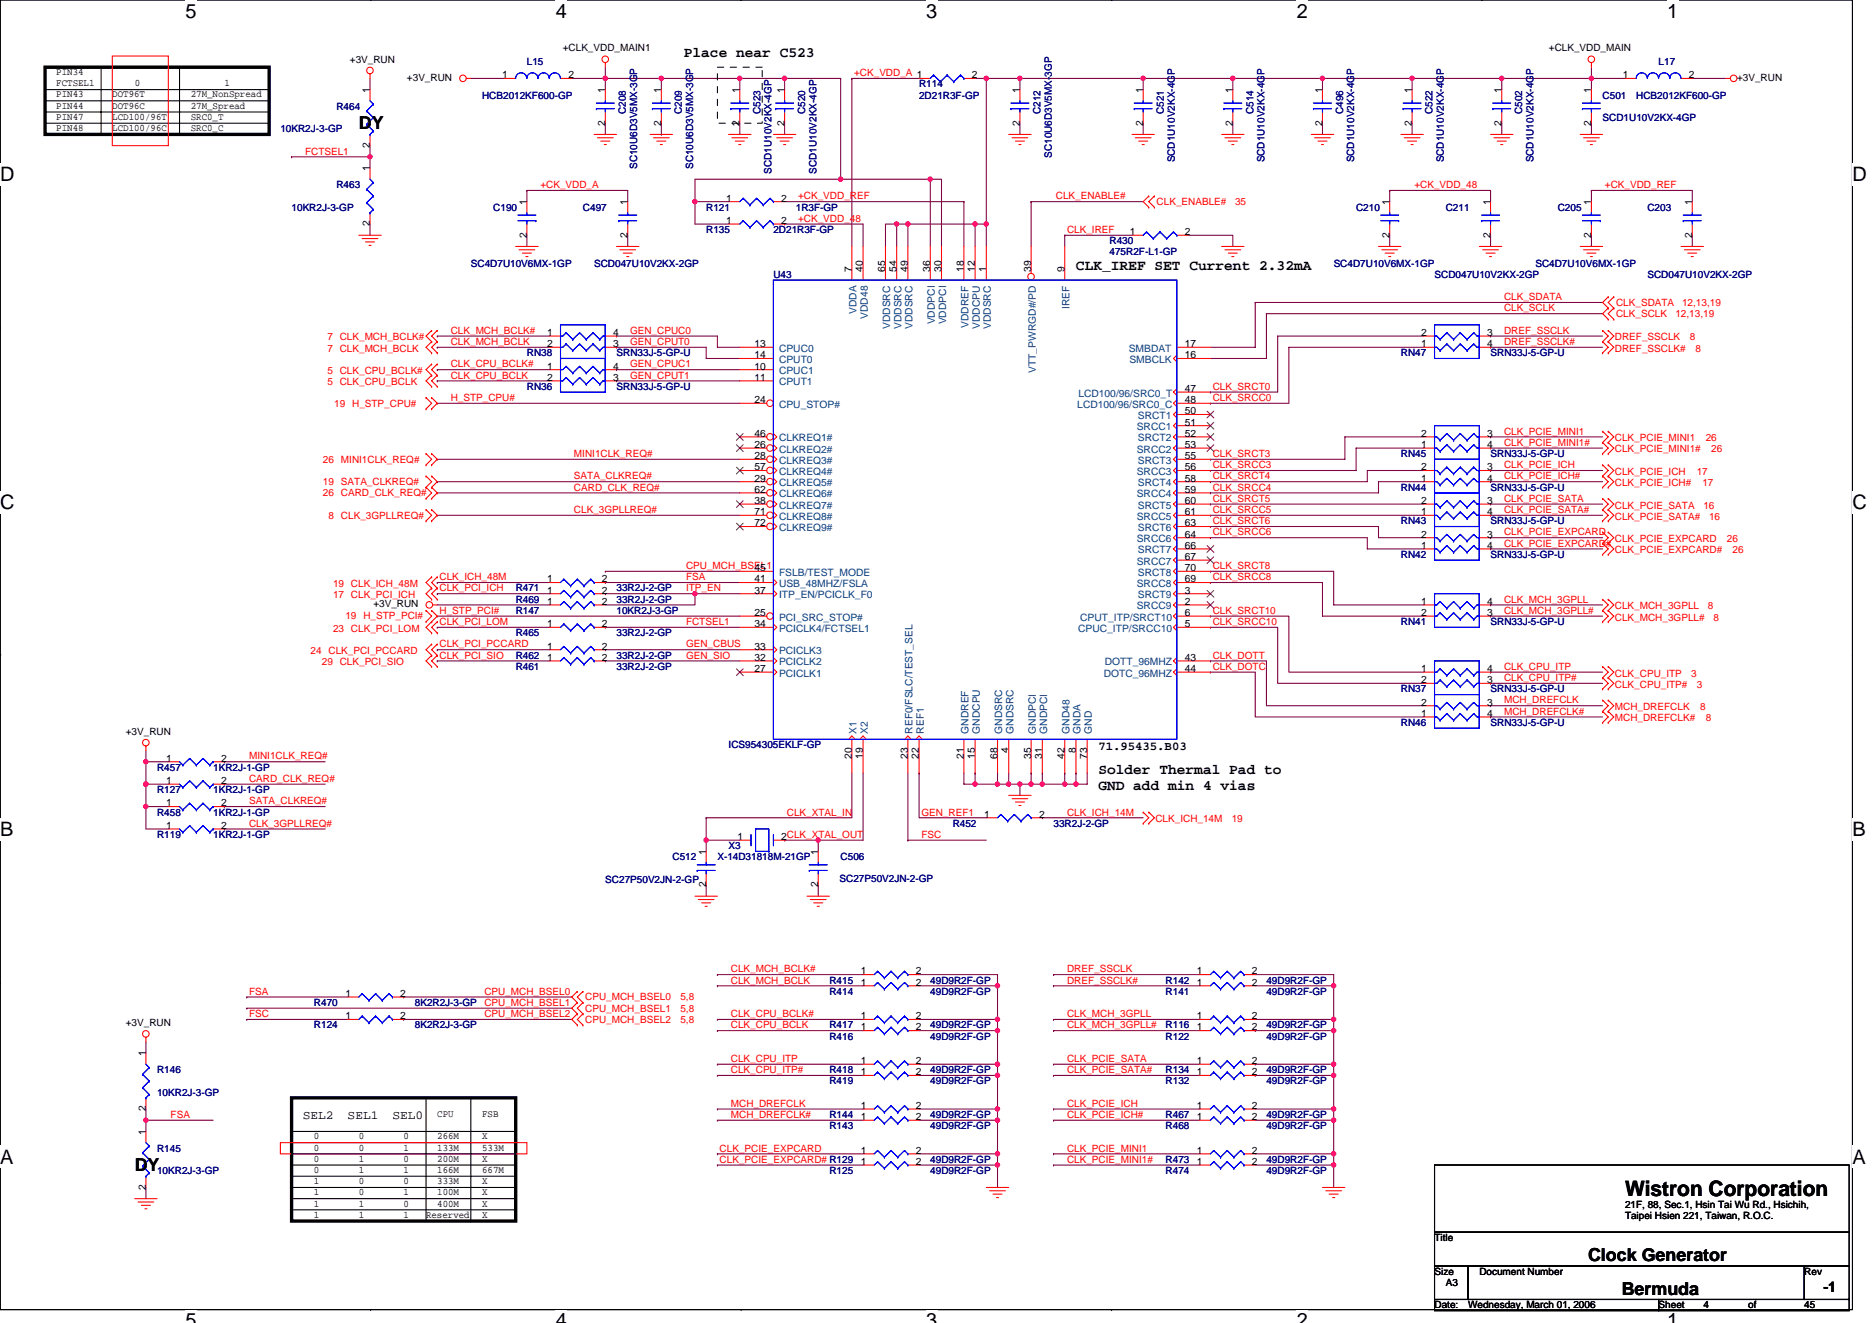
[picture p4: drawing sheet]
<svg xmlns="http://www.w3.org/2000/svg" width="297mm" height="210mm" viewBox="0 0 297 210" stroke-linecap="round" stroke-linejoin="round" font-family="sans-serif">
<defs><g id="words">
<text font-size="3.4" x="257.8" y="189.8">Wistron Corporation</text>
<g font-size="3.2">
<text x="29.4" y="2.8">5</text>
<text x="88.2" y="2.8">4</text>
<text x="147" y="2.8">3</text>
<text x="205.8" y="2.8">2</text>
<text x="264.5" y="2.8">1</text>
<text x="0" y="28.8">D</text>
<text x="293.9" y="28.8">D</text>
<text x="0" y="80.8">C</text>
<text x="293.9" y="80.8">C</text>
<text x="0" y="132.7">B</text>
<text x="293.9" y="132.7">B</text>
<text x="0" y="184.7">A</text>
<text x="293.9" y="184.7">A</text>
<text x="29.4" y="210.7">5</text>
<text x="88.2" y="210.7">4</text>
<text x="147" y="210.7">3</text>
<text x="205.8" y="210.7">2</text>
<text x="264.5" y="210.7">1</text>
</g>
<g font-size="2.8">
<text x="56.9" y="20.4">DY</text>
<text x="21.4" y="185.8">DY</text>
<text x="252" y="200.2">Clock Generator</text>
<text x="257.3" y="205.5">Bermuda</text>
</g>
<g font-size="2.3">
<text x="108.5" y="9">Place near C523</text>
<text x="170.7" y="42.8">CLK_IREF SET Current 2.32mA</text>
<text x="174.3" y="122.8">Solder Thermal Pad to</text>
<text x="174.3" y="125.5">GND add min 4 vias</text>
<text x="289.3" y="205">-1</text>
</g>
<g font-size="1.9">
<text x="174.3" y="119">71.95435.B03</text>
<text x="48" y="177.6">SEL2</text>
<text x="55.2" y="177.6">SEL1</text>
<text x="62.3" y="177.6">SEL0</text>
</g>
<g font-size="1.6">
<text x="8.9" y="11.9">PIN34</text>
<text x="55.5" y="9.9">+3V_RUN</text>
<text x="89.3" y="8.2">+CLK_VDD_MAIN1</text>
<text x="245.8" y="8.2">+CLK_VDD_MAIN</text>
<text x="8.9" y="17.3">PIN44</text>
<text x="8.9" y="15.5">PIN43</text>
<text x="8.9" y="13.6">FCTSEL1</text>
<text x="17.8" y="15.5">DOT96T</text>
<text x="17.8" y="17.3">DOT96C</text>
<text x="21.4" y="13.7">0</text>
<text x="30.3" y="15.5">27M_NonSpread</text>
<text x="30.3" y="17.3">27M_Spread</text>
<text x="35.6" y="13.7">1</text>
<text x="58.7" y="14.8" transform="rotate(-90 58.7 14.8)">1</text>
<text x="64.6" y="12.8">+3V_RUN</text>
<text x="79.7" y="12.4">1</text>
<text x="90.2" y="12.4">2</text>
<text x="96" y="14.8" transform="rotate(-90 96 14.8)">1</text>
<text x="104.9" y="14.8" transform="rotate(-90 104.9 14.8)">1</text>
<text x="117.4" y="14.8" transform="rotate(-90 117.4 14.8)">1</text>
<text x="124.5" y="14.8" transform="rotate(-90 124.5 14.8)">1</text>
<text x="154.2" y="12.4">2</text>
<text x="161.8" y="14.8" transform="rotate(-90 161.8 14.8)">1</text>
<text x="181.4" y="14.8" transform="rotate(-90 181.4 14.8)">1</text>
<text x="195.6" y="14.8" transform="rotate(-90 195.6 14.8)">1</text>
<text x="209.8" y="14.8" transform="rotate(-90 209.8 14.8)">1</text>
<text x="224" y="14.8" transform="rotate(-90 224 14.8)">1</text>
<text x="238.3" y="14.8" transform="rotate(-90 238.3 14.8)">1</text>
<text x="252.5" y="14.8" transform="rotate(-90 252.5 14.8)">1</text>
<text x="257.5" y="12.4">1</text>
<text x="268" y="12.4">2</text>
<text x="275.6" y="12.8">+3V_RUN</text>
<text x="8.9" y="19">PIN47</text>
<text x="8.9" y="20.8">PIN48</text>
<text x="17.8" y="19">LCD100/96T</text>
<text x="17.8" y="20.8">LCD100/96C</text>
<text x="30.3" y="19">SRC0_T</text>
<text x="30.3" y="20.8">SRC0_C</text>
<text x="58.7" y="23.5" transform="rotate(-90 58.7 23.5)">2</text>
<text x="96" y="19.9" transform="rotate(-90 96 19.9)">2</text>
<text x="104.9" y="19.9" transform="rotate(-90 104.9 19.9)">2</text>
<text x="117.4" y="19.9" transform="rotate(-90 117.4 19.9)">2</text>
<text x="124.5" y="19.9" transform="rotate(-90 124.5 19.9)">2</text>
<text x="161.8" y="19.9" transform="rotate(-90 161.8 19.9)">2</text>
<text x="181.4" y="19.9" transform="rotate(-90 181.4 19.9)">2</text>
<text x="195.6" y="19.9" transform="rotate(-90 195.6 19.9)">2</text>
<text x="209.8" y="19.9" transform="rotate(-90 209.8 19.9)">2</text>
<text x="224" y="19.9" transform="rotate(-90 224 19.9)">2</text>
<text x="238.3" y="19.9" transform="rotate(-90 238.3 19.9)">2</text>
<text x="252.5" y="19.9" transform="rotate(-90 252.5 19.9)">2</text>
<text x="58.7" y="27.2" transform="rotate(-90 58.7 27.2)">1</text>
<text x="58.7" y="35.9" transform="rotate(-90 58.7 35.9)">2</text>
<text x="83.6" y="32.5" transform="rotate(-90 83.6 32.5)">1</text>
<text x="99.6" y="32.5" transform="rotate(-90 99.6 32.5)">1</text>
<text x="115.2" y="32">1</text>
<text x="115.2" y="35.5">1</text>
<text x="124" y="32">2</text>
<text x="124" y="35.5">2</text>
<text x="220.5" y="32.5" transform="rotate(-90 220.5 32.5)">1</text>
<text x="236.5" y="32.5" transform="rotate(-90 236.5 32.5)">1</text>
<text x="252.5" y="32.5" transform="rotate(-90 252.5 32.5)">1</text>
<text x="268.5" y="32.5" transform="rotate(-90 268.5 32.5)">1</text>
<text x="83.6" y="37.7" transform="rotate(-90 83.6 37.7)">2</text>
<text x="99.6" y="37.7" transform="rotate(-90 99.6 37.7)">2</text>
<text x="179.3" y="37.3">1</text>
<text x="188" y="37.3">2</text>
<text x="220.5" y="37.7" transform="rotate(-90 220.5 37.7)">2</text>
<text x="236.5" y="37.7" transform="rotate(-90 236.5 37.7)">2</text>
<text x="252.5" y="37.7" transform="rotate(-90 252.5 37.7)">2</text>
<text x="268.5" y="37.7" transform="rotate(-90 268.5 37.7)">2</text>
<text x="135.1" y="43.2" transform="rotate(-90 135.1 43.2)">7</text>
<text x="136.9" y="43.2" transform="rotate(-90 136.9 43.2)">40</text>
<text x="140.5" y="43.2" transform="rotate(-90 140.5 43.2)">65</text>
<text x="142.3" y="43.2" transform="rotate(-90 142.3 43.2)">54</text>
<text x="144" y="43.2" transform="rotate(-90 144 43.2)">49</text>
<text x="147.6" y="43.2" transform="rotate(-90 147.6 43.2)">36</text>
<text x="149.4" y="43.2" transform="rotate(-90 149.4 43.2)">30</text>
<text x="152.9" y="43.2" transform="rotate(-90 152.9 43.2)">18</text>
<text x="154.7" y="43.2" transform="rotate(-90 154.7 43.2)">12</text>
<text x="156.5" y="43.2" transform="rotate(-90 156.5 43.2)">1</text>
<text x="163.6" y="43.2" transform="rotate(-90 163.6 43.2)">39</text>
<text x="168.9" y="43.2" transform="rotate(-90 168.9 43.2)">9</text>
<text x="86.8" y="53.3">1</text>
<text x="97.3" y="53.3">4</text>
<text x="225.5" y="53.3">2</text>
<text x="236" y="53.3">3</text>
<text x="86.8" y="58.7">1</text>
<text x="86.8" y="55.1">2</text>
<text x="97.3" y="58.7">4</text>
<text x="97.3" y="55.1">3</text>
<text x="119.7" y="58.7">10</text>
<text x="119.7" y="55.1">13</text>
<text x="119.7" y="56.9">14</text>
<text x="188" y="55.1">17</text>
<text x="188" y="56.9">16</text>
<text x="225.5" y="55.1">1</text>
<text x="236" y="55.1">4</text>
<text x="86.8" y="60.4">2</text>
<text x="97.3" y="60.4">3</text>
<text x="119.7" y="64">24</text>
<text x="119.7" y="60.4">11</text>
<text x="188" y="64">48</text>
<text x="188" y="65.8">50</text>
<text x="188" y="62.2">47</text>
<text x="119.7" y="71.1">26</text>
<text x="119.7" y="69.3">46</text>
<text x="188" y="67.5">51</text>
<text x="188" y="71.1">53</text>
<text x="188" y="69.3">52</text>
<text x="225.5" y="71.1">1</text>
<text x="225.5" y="69.3">2</text>
<text x="236" y="69.3">3</text>
<text x="236" y="71.1">4</text>
<text x="119.7" y="72.9">28</text>
<text x="119.7" y="76.4">29</text>
<text x="119.7" y="74.7">57</text>
<text x="188" y="74.7">56</text>
<text x="188" y="72.9">55</text>
<text x="188" y="76.4">58</text>
<text x="225.5" y="76.4">1</text>
<text x="225.5" y="74.7">2</text>
<text x="236" y="74.7">3</text>
<text x="236" y="76.4">4</text>
<text x="119.7" y="80">38</text>
<text x="119.7" y="78.2">62</text>
<text x="119.7" y="81.8">71</text>
<text x="119.7" y="83.5">72</text>
<text x="188" y="78.2">59</text>
<text x="188" y="81.8">61</text>
<text x="188" y="80">60</text>
<text x="188" y="83.5">63</text>
<text x="225.5" y="81.8">1</text>
<text x="225.5" y="80">2</text>
<text x="236" y="80">3</text>
<text x="236" y="81.8">4</text>
<text x="188" y="85.3">64</text>
<text x="188" y="88.9">67</text>
<text x="188" y="87.1">66</text>
<text x="225.5" y="87.1">1</text>
<text x="225.5" y="85.3">2</text>
<text x="236" y="85.3">3</text>
<text x="236" y="87.1">4</text>
<text x="86.8" y="92.4">1</text>
<text x="86.8" y="94.2">1</text>
<text x="86.8" y="96">1</text>
<text x="95.5" y="92.4">2</text>
<text x="95.5" y="94.2">2</text>
<text x="95.5" y="96">2</text>
<text x="119.7" y="94.2">37</text>
<text x="119.7" y="92.4">41</text>
<text x="119.7" y="90.7">45</text>
<text x="188" y="96">2</text>
<text x="188" y="92.4">69</text>
<text x="188" y="94.2">3</text>
<text x="188" y="90.7">70</text>
<text x="225.5" y="96">1</text>
<text x="236" y="96">4</text>
<text x="59.2" y="96.4">+3V_RUN</text>
<text x="86.8" y="99.5">1</text>
<text x="95.5" y="99.5">2</text>
<text x="119.7" y="99.5">34</text>
<text x="119.7" y="97.8">25</text>
<text x="188" y="99.5">5</text>
<text x="188" y="97.8">6</text>
<text x="225.5" y="97.8">2</text>
<text x="236" y="97.8">3</text>
<text x="86.8" y="103.1">1</text>
<text x="86.8" y="104.9">1</text>
<text x="95.5" y="103.1">2</text>
<text x="95.5" y="104.9">2</text>
<text x="119.7" y="106.7">27</text>
<text x="119.7" y="104.9">32</text>
<text x="119.7" y="103.1">33</text>
<text x="188" y="104.9">43</text>
<text x="188" y="106.7">44</text>
<text x="225.5" y="106.7">1</text>
<text x="236" y="106.7">4</text>
<text x="225.5" y="108.4">2</text>
<text x="225.5" y="113.8">1</text>
<text x="225.5" y="112">2</text>
<text x="236" y="108.4">3</text>
<text x="236" y="112">3</text>
<text x="236" y="113.8">4</text>
<text x="20" y="116.6">+3V_RUN</text>
<text x="160" y="119.5" transform="rotate(-90 160 119.5)">4</text>
<text x="170.7" y="119.5" transform="rotate(-90 170.7 119.5)">8</text>
<text x="26.3" y="120.9">1</text>
<text x="26.3" y="124.4">1</text>
<text x="35.1" y="120.9">2</text>
<text x="35.1" y="124.4">2</text>
<text x="135.1" y="120.4" transform="rotate(-90 135.1 120.4)">20</text>
<text x="136.9" y="120.4" transform="rotate(-90 136.9 120.4)">19</text>
<text x="144" y="120.4" transform="rotate(-90 144 120.4)">23</text>
<text x="145.8" y="120.4" transform="rotate(-90 145.8 120.4)">22</text>
<text x="152.9" y="120.4" transform="rotate(-90 152.9 120.4)">21</text>
<text x="154.7" y="120.4" transform="rotate(-90 154.7 120.4)">15</text>
<text x="158.3" y="120.4" transform="rotate(-90 158.3 120.4)">68</text>
<text x="163.6" y="120.4" transform="rotate(-90 163.6 120.4)">35</text>
<text x="165.4" y="120.4" transform="rotate(-90 165.4 120.4)">31</text>
<text x="168.9" y="120.4" transform="rotate(-90 168.9 120.4)">42</text>
<text x="172.5" y="120.4" transform="rotate(-90 172.5 120.4)">73</text>
<text x="26.3" y="128">1</text>
<text x="26.3" y="131.6">1</text>
<text x="35.1" y="128">2</text>
<text x="35.1" y="131.6">2</text>
<text x="156.1" y="129.8">1</text>
<text x="164.9" y="129.8">2</text>
<text x="112" y="135.7" transform="rotate(-90 112 135.7)">1</text>
<text x="117" y="133.3">1</text>
<text x="124" y="133.3">2CLK_XTAL_OUT</text>
<text x="129.8" y="135.7" transform="rotate(-90 129.8 135.7)">1</text>
<text x="112" y="140.8" transform="rotate(-90 112 140.8)">2</text>
<text x="129.8" y="140.8" transform="rotate(-90 129.8 140.8)">2</text>
<text x="136.6" y="154.7">1</text>
<text x="145.3" y="154.7">2</text>
<text x="189.9" y="154.7">1</text>
<text x="198.6" y="154.7">2</text>
<text x="54.8" y="158.2">1</text>
<text x="54.8" y="161.8">1</text>
<text x="63.5" y="158.2">2</text>
<text x="63.5" y="161.8">2</text>
<text x="136.6" y="161.8">1</text>
<text x="136.6" y="156.4">1</text>
<text x="145.3" y="161.8">2</text>
<text x="145.3" y="156.4">2</text>
<text x="189.9" y="156.4">1</text>
<text x="189.9" y="161.8">1</text>
<text x="198.6" y="156.4">2</text>
<text x="198.6" y="161.8">2</text>
<text x="20" y="162.9">+3V_RUN</text>
<text x="23.1" y="167.7" transform="rotate(-90 23.1 167.7)">1</text>
<text x="136.6" y="163.6">1</text>
<text x="145.3" y="163.6">2</text>
<text x="189.9" y="163.6">1</text>
<text x="198.6" y="163.6">2</text>
<text x="136.6" y="168.9">1</text>
<text x="136.6" y="170.7">1</text>
<text x="145.3" y="168.9">2</text>
<text x="145.3" y="170.7">2</text>
<text x="189.9" y="170.7">1</text>
<text x="189.9" y="168.9">1</text>
<text x="198.6" y="170.7">2</text>
<text x="198.6" y="168.9">2</text>
<text x="23.1" y="176.4" transform="rotate(-90 23.1 176.4)">2</text>
<text x="69.4" y="177.3">CPU</text>
<text x="76.5" y="177.3">FSB</text>
<text x="136.6" y="176">1</text>
<text x="136.6" y="177.8">1</text>
<text x="145.3" y="176">2</text>
<text x="145.3" y="177.8">2</text>
<text x="189.9" y="176">1</text>
<text x="189.9" y="177.8">1</text>
<text x="198.6" y="176">2</text>
<text x="198.6" y="177.8">2</text>
<text x="23.1" y="180.1" transform="rotate(-90 23.1 180.1)">1</text>
<text x="49.8" y="180.8">0</text>
<text x="49.8" y="182.6">0</text>
<text x="49.8" y="184.4">0</text>
<text x="56.9" y="180.8">0</text>
<text x="56.9" y="184.4">1</text>
<text x="56.9" y="182.6">0</text>
<text x="64" y="184.4">0</text>
<text x="64" y="182.6">1</text>
<text x="64" y="180.8">0</text>
<text x="69.4" y="182.6">133M</text>
<text x="69.4" y="180.8">266M</text>
<text x="69.4" y="184.4">200M</text>
<text x="76.5" y="182.6">533M</text>
<text x="76.5" y="180.8">X</text>
<text x="76.5" y="184.4">X</text>
<text x="136.6" y="184.9">1</text>
<text x="136.6" y="183.1">1</text>
<text x="145.3" y="184.9">2</text>
<text x="145.3" y="183.1">2</text>
<text x="189.9" y="184.9">1</text>
<text x="189.9" y="183.1">1</text>
<text x="198.6" y="184.9">2</text>
<text x="198.6" y="183.1">2</text>
<text x="23.1" y="188.8" transform="rotate(-90 23.1 188.8)">2</text>
<text x="49.8" y="189.7">1</text>
<text x="49.8" y="186.2">0</text>
<text x="49.8" y="187.9">1</text>
<text x="49.8" y="191.5">1</text>
<text x="56.9" y="189.7">0</text>
<text x="56.9" y="187.9">0</text>
<text x="56.9" y="186.2">1</text>
<text x="56.9" y="191.5">1</text>
<text x="64" y="191.5">0</text>
<text x="64" y="186.2">1</text>
<text x="64" y="189.7">1</text>
<text x="64" y="187.9">0</text>
<text x="69.4" y="189.7">100M</text>
<text x="69.4" y="191.5">400M</text>
<text x="69.4" y="187.9">333M</text>
<text x="69.4" y="186.2">166M</text>
<text x="76.5" y="186.2">667M</text>
<text x="76.5" y="187.9">X</text>
<text x="76.5" y="189.7">X</text>
<text x="76.5" y="191.5">X</text>
<text x="257.8" y="191.7">21F, 88, Sec.1, Hsin Tai Wu Rd., Hsichih,</text>
<text x="49.8" y="193.3">1</text>
<text x="56.9" y="193.3">1</text>
<text x="64" y="193.3">1</text>
<text x="67.6" y="193.3">Reserved</text>
<text x="76.5" y="193.3">X</text>
<text x="227.6" y="197">Title</text>
<text x="257.8" y="193.5">Taipei Hsien 221, Taiwan, R.O.C.</text>
<text x="227.6" y="202.3">Size</text>
<text x="234.7" y="202.3">Document Number</text>
<text x="286.3" y="202.3">Rev</text>
<text x="227.6" y="207.7">Date:</text>
<text x="229.4" y="204.1">A3</text>
<text x="233" y="207.7">Wednesday, March 01, 2006</text>
<text x="263.2" y="207.7">Sheet</text>
<text x="270.3" y="207.7">4</text>
<text x="277.4" y="207.7">of</text>
<text x="286.3" y="207.7">45</text>
</g>
<g font-size="1.6" fill="#000080">
<text x="83.6" y="10.3">L15</text>
<text x="263.2" y="10.3">L17</text>
<text x="53.4" y="17.4">R464</text>
<text x="76.5" y="15.6">HCB2012KF600-GP</text>
<text x="145.8" y="13.9">R114</text>
<text x="145.8" y="15.6">2D21R3F-GP</text>
<text x="254.3" y="15.6">C501</text>
<text x="259.6" y="15.6">HCB2012KF600-GP</text>
<text x="44.5" y="21">10KR2J-3-GP</text>
<text x="99.3" y="18.1" transform="rotate(-90 99.3 18.1)">C208</text>
<text x="108.2" y="18.1" transform="rotate(-90 108.2 18.1)">C209</text>
<text x="120.6" y="18.1" transform="rotate(-90 120.6 18.1)">C523</text>
<text x="127.8" y="18.1" transform="rotate(-90 127.8 18.1)">C520</text>
<text x="165.1" y="18.1" transform="rotate(-90 165.1 18.1)">C212</text>
<text x="184.7" y="18.1" transform="rotate(-90 184.7 18.1)">C521</text>
<text x="198.9" y="18.1" transform="rotate(-90 198.9 18.1)">C514</text>
<text x="213.1" y="18.1" transform="rotate(-90 213.1 18.1)">C496</text>
<text x="227.3" y="18.1" transform="rotate(-90 227.3 18.1)">C522</text>
<text x="241.6" y="18.1" transform="rotate(-90 241.6 18.1)">C502</text>
<text x="254.3" y="19.2">SCD1U10V2KX-4GP</text>
<text x="53.4" y="29.9">R463</text>
<text x="101.1" y="26.8" transform="rotate(-90 101.1 26.8)">SC10U6D3V5MX-3GP</text>
<text x="110" y="26.8" transform="rotate(-90 110 26.8)">SC10U6D3V5MX-3GP</text>
<text x="122.4" y="27.6" transform="rotate(-90 122.4 27.6)">SCD1U10V2KX-4GP</text>
<text x="129.5" y="27.6" transform="rotate(-90 129.5 27.6)">SCD1U10V2KX-4GP</text>
<text x="166.9" y="25.1" transform="rotate(-90 166.9 25.1)">SC10U6D3V5MX-3GP</text>
<text x="186.4" y="25.8" transform="rotate(-90 186.4 25.8)">SCD1U10V2KX-4GP</text>
<text x="200.7" y="25.8" transform="rotate(-90 200.7 25.8)">SCD1U10V2KX-4GP</text>
<text x="214.9" y="25.8" transform="rotate(-90 214.9 25.8)">SCD1U10V2KX-4GP</text>
<text x="229.1" y="25.8" transform="rotate(-90 229.1 25.8)">SCD1U10V2KX-4GP</text>
<text x="243.3" y="25.8" transform="rotate(-90 243.3 25.8)">SCD1U10V2KX-4GP</text>
<text x="46.3" y="33.4">10KR2J-3-GP</text>
<text x="78.3" y="33.4">C190</text>
<text x="92.5" y="33.4">C497</text>
<text x="112.1" y="33.4">R121</text>
<text x="126.3" y="33.4">1R3F-GP</text>
<text x="215.2" y="33.4">C210</text>
<text x="229.4" y="33.4">C211</text>
<text x="247.2" y="33.4">C205</text>
<text x="261.4" y="33.4">C203</text>
<text x="112.1" y="37">R135</text>
<text x="122.7" y="37">2D21R3F-GP</text>
<text x="176.1" y="38.8">R430</text>
<text x="176.1" y="40.5">475R2F-L1-GP</text>
<text x="74.7" y="42.3">SC4D7U10V6MX-1GP</text>
<text x="94.3" y="42.3">SCD047U10V2KX-2GP</text>
<text x="122.7" y="44.1">U43</text>
<text x="211.6" y="42.3">SC4D7U10V6MX-1GP</text>
<text x="227.6" y="44.1">SCD047U10V2KX-2GP</text>
<text x="243.6" y="42.3">SC4D7U10V6MX-1GP</text>
<text x="261.4" y="44.1">SCD047U10V2KX-2GP</text>
<text x="83.6" y="56.5">RN38</text>
<text x="97.8" y="56.5">SRN33J-5-GP-U</text>
<text x="222.3" y="56.5">RN47</text>
<text x="236.5" y="56.5">SRN33J-5-GP-U</text>
<text x="83.6" y="61.9">RN36</text>
<text x="97.8" y="61.9">SRN33J-5-GP-U</text>
<text x="222.3" y="72.5">RN45</text>
<text x="222.3" y="77.9">RN44</text>
<text x="236.5" y="72.5">SRN33J-5-GP-U</text>
<text x="236.5" y="77.9">SRN33J-5-GP-U</text>
<text x="222.3" y="83.2">RN43</text>
<text x="236.5" y="83.2">SRN33J-5-GP-U</text>
<text x="222.3" y="88.5">RN42</text>
<text x="236.5" y="88.5">SRN33J-5-GP-U</text>
<text x="81.8" y="93.9">R471</text>
<text x="81.8" y="95.7">R469</text>
<text x="97.8" y="93.9">33R2J-2-GP</text>
<text x="97.8" y="95.7">33R2J-2-GP</text>
<text x="81.8" y="101">R465</text>
<text x="81.8" y="97.4">R147</text>
<text x="97.8" y="101">33R2J-2-GP</text>
<text x="97.8" y="97.4">10KR2J-3-GP</text>
<text x="222.3" y="99.2">RN41</text>
<text x="236.5" y="99.2">SRN33J-5-GP-U</text>
<text x="81.8" y="104.5">R462</text>
<text x="81.8" y="106.3">R461</text>
<text x="97.8" y="104.5">33R2J-2-GP</text>
<text x="97.8" y="106.3">33R2J-2-GP</text>
<text x="222.3" y="109.9">RN37</text>
<text x="236.5" y="109.9">SRN33J-5-GP-U</text>
<text x="115.6" y="118.8">ICS954305EKLF-GP</text>
<text x="222.3" y="115.2">RN46</text>
<text x="236.5" y="115.2">SRN33J-5-GP-U</text>
<text x="24.9" y="122.3">R457</text>
<text x="24.9" y="125.9">R127</text>
<text x="33.8" y="122.3">1KR2J-1-GP</text>
<text x="33.8" y="125.9">1KR2J-1-GP</text>
<text x="24.9" y="129.4">R458</text>
<text x="33.8" y="129.4">1KR2J-1-GP</text>
<text x="151.2" y="131.2">R452</text>
<text x="167.2" y="131.2">33R2J-2-GP</text>
<text x="24.9" y="133">R119</text>
<text x="33.8" y="133">1KR2J-1-GP</text>
<text x="106.7" y="136.5">C512</text>
<text x="113.8" y="136.5">X-14D31818M-21GP</text>
<text x="115.6" y="134.8">X3</text>
<text x="133.4" y="136.5">C506</text>
<text x="96.1" y="140.1">SC27P50V2JN-2-GP</text>
<text x="133.2" y="139.9">SC27P50V2JN-2-GP</text>
<text x="49.8" y="159.7">R470</text>
<text x="65.8" y="159.7">8K2R2J-3-GP</text>
<text x="131.6" y="156.1">R415</text>
<text x="131.6" y="157.9">R414</text>
<text x="147.6" y="156.1">49D9R2F-GP</text>
<text x="147.6" y="157.9">49D9R2F-GP</text>
<text x="185" y="156.1">R142</text>
<text x="185" y="157.9">R141</text>
<text x="201" y="156.1">49D9R2F-GP</text>
<text x="201" y="157.9">49D9R2F-GP</text>
<text x="49.8" y="163.2">R124</text>
<text x="65.8" y="163.2">8K2R2J-3-GP</text>
<text x="131.6" y="163.2">R417</text>
<text x="131.6" y="165">R416</text>
<text x="147.6" y="163.2">49D9R2F-GP</text>
<text x="147.6" y="165">49D9R2F-GP</text>
<text x="185" y="163.2">R116</text>
<text x="185" y="165">R122</text>
<text x="201" y="163.2">49D9R2F-GP</text>
<text x="201" y="165">49D9R2F-GP</text>
<text x="24.9" y="170.3">R146</text>
<text x="24.9" y="173.9">10KR2J-3-GP</text>
<text x="131.6" y="170.3">R418</text>
<text x="131.6" y="172.1">R419</text>
<text x="147.6" y="170.3">49D9R2F-GP</text>
<text x="147.6" y="172.1">49D9R2F-GP</text>
<text x="185" y="172.1">R132</text>
<text x="185" y="170.3">R134</text>
<text x="201" y="172.1">49D9R2F-GP</text>
<text x="201" y="170.3">49D9R2F-GP</text>
<text x="131.6" y="177.4">R144</text>
<text x="131.6" y="179.2">R143</text>
<text x="147.6" y="177.4">49D9R2F-GP</text>
<text x="147.6" y="179.2">49D9R2F-GP</text>
<text x="185" y="177.4">R467</text>
<text x="185" y="179.2">R468</text>
<text x="201" y="177.4">49D9R2F-GP</text>
<text x="201" y="179.2">49D9R2F-GP</text>
<text x="24.9" y="182.8">R145</text>
<text x="147.6" y="184.6">49D9R2F-GP</text>
<text x="185" y="184.6">R473</text>
<text x="201" y="184.6">49D9R2F-GP</text>
<text x="24.9" y="186.3">10KR2J-3-GP</text>
<text x="131.6" y="186.3">R125</text>
<text x="147.6" y="186.3">49D9R2F-GP</text>
<text x="185" y="186.3">R474</text>
<text x="201" y="186.3">49D9R2F-GP</text>
</g>
<g font-size="1.6" fill="#f00">
<text x="135.5" y="12.1">+CK_VDD_A 1</text>
<text x="48.4" y="24.5">FCTSEL1</text>
<text x="85.7" y="29.9">+CK_VDD_A</text>
<text x="224.4" y="29.9">+CK_VDD_48</text>
<text x="254.7" y="29.9">+CK_VDD_REF</text>
<text x="126.6" y="35.2">+CK_VDD_48</text>
<text x="126.6" y="31.6">+CK_VDD_REF</text>
<text x="167.5" y="31.6">CLK_ENABLE#</text>
<text x="183.5" y="32.5">CLK_ENABLE#</text>
<text x="196" y="32.5">35</text>
<text x="169.3" y="37">CLK_IREF</text>
<text x="238.7" y="47.6">CLK_SDATA</text>
<text x="71.5" y="53">CLK_MCH_BCLK#</text>
<text x="100" y="53">GEN_CPUC0</text>
<text x="238.7" y="49.4">CLK_SCLK</text>
<text x="238.7" y="53">DREF_SSCLK</text>
<text x="256.4" y="50.3">CLK_SCLK</text>
<text x="256.4" y="48.5">CLK_SDATA</text>
<text x="265.8" y="50.3">12,13,19</text>
<text x="266.9" y="48.5">12,13,19</text>
<text x="52" y="54">7 CLK_MCH_BCLK#</text>
<text x="52" y="55.8">7 CLK_MCH_BCLK</text>
<text x="52" y="59.4">5 CLK_CPU_BCLK#</text>
<text x="71.5" y="58.3">CLK_CPU_BCLK#</text>
<text x="71.5" y="54.8">CLK_MCH_BCLK</text>
<text x="100" y="58.3">GEN_CPUC1</text>
<text x="100" y="54.8">GEN_CPUT0</text>
<text x="238.7" y="54.8">DREF_SSCLK#</text>
<text x="256.2" y="54">DREF_SSCLK</text>
<text x="256.2" y="55.8">DREF_SSCLK#</text>
<text x="268.2" y="54">8</text>
<text x="269" y="55.8">8</text>
<text x="52" y="61.2">5 CLK_CPU_BCLK</text>
<text x="53" y="64.5">19 H_STP_CPU#</text>
<text x="71.5" y="60.1">CLK_CPU_BCLK</text>
<text x="71.5" y="63.6">H_STP_CPU#</text>
<text x="100" y="60.1">GEN_CPUT1</text>
<text x="192.4" y="61.9">CLK_SRCT0</text>
<text x="192.4" y="63.6">CLK_SRCC0</text>
<text x="238.7" y="69">CLK_PCIE_MINI1</text>
<text x="238.7" y="70.8">CLK_PCIE_MINI1#</text>
<text x="256.2" y="71.8">CLK_PCIE_MINI1#</text>
<text x="256.2" y="70">CLK_PCIE_MINI1</text>
<text x="270.7" y="70">26</text>
<text x="271.5" y="71.8">26</text>
<text x="51.2" y="73.4">26 MINI1CLK_REQ#</text>
<text x="51.2" y="77">19 SATA_CLKREQ#</text>
<text x="91.1" y="72.5">MINI1CLK_REQ#</text>
<text x="91.1" y="77.9">CARD_CLK_REQ#</text>
<text x="91.1" y="76.1">SATA_CLKREQ#</text>
<text x="192.4" y="72.5">CLK_SRCT3</text>
<text x="192.4" y="74.3">CLK_SRCC3</text>
<text x="192.4" y="76.1">CLK_SRCT4</text>
<text x="192.4" y="77.9">CLK_SRCC4</text>
<text x="238.7" y="74.3">CLK_PCIE_ICH</text>
<text x="238.7" y="76.1">CLK_PCIE_ICH#</text>
<text x="256.2" y="77.2">CLK_PCIE_ICH#</text>
<text x="256.2" y="75.4">CLK_PCIE_ICH</text>
<text x="269.2" y="75.4">17</text>
<text x="270.1" y="77.2">17</text>
<text x="51.2" y="78.8">26 CARD_CLK_REQ#</text>
<text x="52.1" y="82.3">8 CLK_3GPLLREQ#</text>
<text x="91.1" y="81.4">CLK_3GPLLREQ#</text>
<text x="192.4" y="79.7">CLK_SRCT5</text>
<text x="192.4" y="81.4">CLK_SRCC5</text>
<text x="192.4" y="83.2">CLK_SRCT6</text>
<text x="238.7" y="79.7">CLK_PCIE_SATA</text>
<text x="238.7" y="81.4">CLK_PCIE_SATA#</text>
<text x="256.2" y="82.5">CLK_PCIE_SATA#</text>
<text x="256.2" y="80.7">CLK_PCIE_SATA</text>
<text x="270.3" y="80.7">16</text>
<text x="271.2" y="82.5">16</text>
<text x="192.4" y="85">CLK_SRCC6</text>
<text x="238.7" y="85">CLK_PCIE_EXPCARD</text>
<text x="238.7" y="86.8">CLK_PCIE_EXPCARD#</text>
<text x="256.2" y="87.8">CLK_PCIE_EXPCARD#</text>
<text x="256.2" y="86">CLK_PCIE_EXPCARD</text>
<text x="274" y="86">26</text>
<text x="274.9" y="87.8">26</text>
<text x="52.8" y="94.9">17 CLK_PCI_ICH</text>
<text x="52.8" y="93.2">19 CLK_ICH_48M</text>
<text x="69.7" y="93.9">CLK_PCI_ICH</text>
<text x="69.7" y="92.1">CLK_ICH_48M</text>
<text x="108.9" y="92.1">FSA</text>
<text x="108.9" y="90.3">CPU_MCH_BSEL1</text>
<text x="108.9" y="93.9">ITP_EN</text>
<text x="192.4" y="90.3">CLK_SRCT8</text>
<text x="192.4" y="92.1">CLK_SRCC8</text>
<text x="238.7" y="95.7">CLK_MCH_3GPLL</text>
<text x="52.8" y="100.3">23 CLK_PCI_LOM</text>
<text x="54.8" y="98.3">19 H_STP_PCI#</text>
<text x="69.7" y="99.2">CLK_PCI_LOM</text>
<text x="69.7" y="97.4">H_STP_PCI#</text>
<text x="108.9" y="99.2">FCTSEL1</text>
<text x="192.4" y="97.4">CLK_SRCT10</text>
<text x="192.4" y="99.2">CLK_SRCC10</text>
<text x="238.7" y="97.4">CLK_MCH_3GPLL#</text>
<text x="256.2" y="98.5">CLK_MCH_3GPLL#</text>
<text x="256.2" y="96.7">CLK_MCH_3GPLL</text>
<text x="271" y="96.7">8</text>
<text x="271.9" y="98.5">8</text>
<text x="49.3" y="103.8">24 CLK_PCI_PCCARD</text>
<text x="51.1" y="105.6">29 CLK_PCI_SIO</text>
<text x="69.7" y="102.8">CLK_PCI_PCCARD</text>
<text x="69.7" y="104.5">CLK_PCI_SIO</text>
<text x="108.9" y="102.8">GEN_CBUS</text>
<text x="108.9" y="104.5">GEN_SIO</text>
<text x="192.4" y="104.5">CLK_DOTT</text>
<text x="192.4" y="106.3">CLK_DOTC</text>
<text x="238.7" y="106.3">CLK_CPU_ITP</text>
<text x="256.2" y="107.4">CLK_CPU_ITP</text>
<text x="268.3" y="107.4">3</text>
<text x="238.7" y="108.1">CLK_CPU_ITP#</text>
<text x="238.7" y="111.7">MCH_DREFCLK</text>
<text x="238.7" y="113.4">MCH_DREFCLK#</text>
<text x="256.2" y="112.7">MCH_DREFCLK</text>
<text x="256.2" y="109.2">CLK_CPU_ITP#</text>
<text x="269.2" y="109.2">3</text>
<text x="269.8" y="112.7">8</text>
<text x="256.2" y="114.5">MCH_DREFCLK#</text>
<text x="270.7" y="114.5">8</text>
<text x="39.5" y="120.5">MINI1CLK_REQ#</text>
<text x="39.5" y="124.1">CARD_CLK_REQ#</text>
<text x="39.5" y="127.7">SATA_CLKREQ#</text>
<text x="39.5" y="131.2">CLK_3GPLLREQ#</text>
<text x="124.9" y="129.4">CLK_XTAL_IN</text>
<text x="146.2" y="129.4">GEN_REF1</text>
<text x="169.3" y="129.4">CLK_ICH_14M</text>
<text x="183.3" y="130.5">CLK_ICH_14M</text>
<text x="195.4" y="130.5">19</text>
<text x="146.2" y="133">FSC</text>
<text x="116" y="154.3">CLK_MCH_BCLK#</text>
<text x="169.3" y="154.3">DREF_SSCLK</text>
<text x="39.5" y="157.9">FSA</text>
<text x="39.5" y="161.4">FSC</text>
<text x="76.9" y="157.9">CPU_MCH_BSEL0</text>
<text x="76.9" y="161.4">CPU_MCH_BSEL2</text>
<text x="76.9" y="159.7">CPU_MCH_BSEL1</text>
<text x="92.9" y="158.8">CPU_MCH_BSEL0</text>
<text x="92.9" y="160.5">CPU_MCH_BSEL1</text>
<text x="108" y="158.8">5,8</text>
<text x="108" y="160.5">5,8</text>
<text x="116" y="156.1">CLK_MCH_BCLK</text>
<text x="116" y="161.4">CLK_CPU_BCLK#</text>
<text x="169.3" y="161.4">CLK_MCH_3GPLL</text>
<text x="169.3" y="156.1">DREF_SSCLK#</text>
<text x="92.9" y="162.3">CPU_MCH_BSEL2</text>
<text x="108" y="162.3">5,8</text>
<text x="116" y="163.2">CLK_CPU_BCLK</text>
<text x="169.3" y="163.2">CLK_MCH_3GPLL#</text>
<text x="116" y="168.6">CLK_CPU_ITP</text>
<text x="116" y="170.3">CLK_CPU_ITP#</text>
<text x="169.3" y="168.6">CLK_PCIE_SATA</text>
<text x="169.3" y="170.3">CLK_PCIE_SATA#</text>
<text x="27.1" y="177.4">FSA</text>
<text x="116" y="175.7">MCH_DREFCLK</text>
<text x="116" y="177.4">MCH_DREFCLK#</text>
<text x="169.3" y="175.7">CLK_PCIE_ICH</text>
<text x="169.3" y="177.4">CLK_PCIE_ICH#</text>
<text x="114.2" y="182.8">CLK_PCIE_EXPCARD</text>
<text x="114.2" y="184.6">CLK_PCIE_EXPCARD# R129</text>
<text x="169.3" y="182.8">CLK_PCIE_MINI1</text>
<text x="169.3" y="184.6">CLK_PCIE_MINI1#</text>
</g>
<g font-size="1.6" fill="#004080">
<text x="135.9" y="49.9" transform="rotate(-90 135.9 49.9)">VDDA</text>
<text x="137.7" y="50.6" transform="rotate(-90 137.7 50.6)">VDD48</text>
<text x="141.2" y="52.2" transform="rotate(-90 141.2 52.2)">VDDSRC</text>
<text x="143" y="52.2" transform="rotate(-90 143 52.2)">VDDSRC</text>
<text x="144.8" y="52.2" transform="rotate(-90 144.8 52.2)">VDDSRC</text>
<text x="148.4" y="51.5" transform="rotate(-90 148.4 51.5)">VDDPCI</text>
<text x="150.1" y="51.5" transform="rotate(-90 150.1 51.5)">VDDPCI</text>
<text x="153.7" y="52" transform="rotate(-90 153.7 52)">VDDREF</text>
<text x="155.5" y="52.2" transform="rotate(-90 155.5 52.2)">VDDCPU</text>
<text x="157.2" y="52.2" transform="rotate(-90 157.2 52.2)">VDDSRC</text>
<text x="169.7" y="49" transform="rotate(-90 169.7 49)">IREF</text>
<text x="123.6" y="59.4">CPUC1</text>
<text x="123.6" y="55.8">CPUC0</text>
<text x="123.6" y="57.6">CPUT0</text>
<text x="164.4" y="59.2" transform="rotate(-90 164.4 59.2)">VTT_PWRGD#/PD</text>
<text x="179.1" y="55.8">SMBDAT</text>
<text x="179.2" y="57.6">SMBCLK</text>
<text x="123.6" y="64.7">CPU_STOP#</text>
<text x="123.6" y="61.2">CPUT1</text>
<text x="170.9" y="64.7">LCD100/96/SRC0_C</text>
<text x="171.1" y="62.9">LCD100/96/SRC0_T</text>
<text x="123.6" y="71.8">CLKREQ2#</text>
<text x="123.6" y="70.1">CLKREQ1#</text>
<text x="180.4" y="68.3">SRCC1</text>
<text x="180.4" y="71.8">SRCC2</text>
<text x="180.5" y="66.5">SRCT1</text>
<text x="180.5" y="70.1">SRCT2</text>
<text x="123.6" y="73.6">CLKREQ3#</text>
<text x="123.6" y="77.2">CLKREQ5#</text>
<text x="123.6" y="75.4">CLKREQ4#</text>
<text x="180.4" y="75.4">SRCC3</text>
<text x="180.5" y="73.6">SRCT3</text>
<text x="180.5" y="77.2">SRCT4</text>
<text x="123.6" y="80.7">CLKREQ7#</text>
<text x="123.6" y="79">CLKREQ6#</text>
<text x="123.6" y="82.5">CLKREQ8#</text>
<text x="180.4" y="79">SRCC4</text>
<text x="180.4" y="82.5">SRCC5</text>
<text x="180.5" y="80.7">SRCT5</text>
<text x="123.6" y="84.3">CLKREQ9#</text>
<text x="180.4" y="86.1">SRCC6</text>
<text x="180.4" y="89.6">SRCC7</text>
<text x="180.5" y="84.3">SRCT6</text>
<text x="180.5" y="87.8">SRCT7</text>
<text x="123.6" y="95">ITP_EN/PCICLK_F0</text>
<text x="123.6" y="93.2">USB_48MHZ/FSLA</text>
<text x="123.6" y="91.4">FSLB/TEST_MODE</text>
<text x="180.4" y="93.2">SRCC8</text>
<text x="180.5" y="95">SRCT9</text>
<text x="180.5" y="91.4">SRCT8</text>
<text x="123.6" y="100.3">PCICLK4/FCTSEL1</text>
<text x="123.6" y="98.5">PCI_SRC_STOP#</text>
<text x="171.1" y="100.3">CPUC_ITP/SRCC10</text>
<text x="171.4" y="98.5">CPUT_ITP/SRCT10</text>
<text x="180.4" y="96.7">SRCC9</text>
<text x="123.6" y="107.4">PCICLK1</text>
<text x="123.6" y="105.6">PCICLK2</text>
<text x="123.6" y="103.8">PCICLK3</text>
<text x="175.1" y="107.4">DOTC_96MHZ</text>
<text x="175.3" y="105.6">DOTT_96MHZ</text>
<text x="135.9" y="116.5" transform="rotate(-90 135.9 116.5)">X1</text>
<text x="137.7" y="116.5" transform="rotate(-90 137.7 116.5)">X2</text>
<text x="144.8" y="116.5" transform="rotate(-90 144.8 116.5)">REF0/FSLC/TEST_SEL</text>
<text x="146.6" y="116.5" transform="rotate(-90 146.6 116.5)">REF1</text>
<text x="153.7" y="116.5" transform="rotate(-90 153.7 116.5)">GNDREF</text>
<text x="155.5" y="116.5" transform="rotate(-90 155.5 116.5)">GNDCPU</text>
<text x="159" y="116.5" transform="rotate(-90 159 116.5)">GNDSRC</text>
<text x="160.8" y="116.5" transform="rotate(-90 160.8 116.5)">GNDSRC</text>
<text x="164.4" y="116.5" transform="rotate(-90 164.4 116.5)">GNDPCI</text>
<text x="166.1" y="116.5" transform="rotate(-90 166.1 116.5)">GNDPCI</text>
<text x="169.7" y="116.5" transform="rotate(-90 169.7 116.5)">GND48</text>
<text x="171.5" y="116.5" transform="rotate(-90 171.5 116.5)">GNDA</text>
<text x="173.2" y="116.5" transform="rotate(-90 173.2 116.5)">GND</text>
</g>
</g></defs>
<path d="M0 0h293.9v207.9h-293.9z" fill="none" stroke="#000" stroke-width=".17"/>
<g fill="#fff">
<path d="M29.4 0h1.8v3.5h-1.8z"/>
<path d="M29.4 207.9h1.8v2h-1.8z"/>
</g>
<path d="M58.8 0h.1M58.8 207.9h.1" fill="none" stroke="#000" stroke-width=".17"/>
<g fill="#fff">
<path d="M88.2 0h1.8v3.5h-1.8z"/>
<path d="M88.2 207.9h1.8v2h-1.8z"/>
</g>
<path d="M117.6 0h.1M117.6 207.9h.1" fill="none" stroke="#000" stroke-width=".17"/>
<g fill="#fff">
<path d="M147 0h1.7v3.5h-1.7z"/>
<path d="M147 207.9h1.7v2h-1.7z"/>
</g>
<path d="M176.4 0h.1M176.4 207.9h.1" fill="none" stroke="#000" stroke-width=".17"/>
<g fill="#fff">
<path d="M205.8 0h1.7v3.5h-1.7z"/>
<path d="M205.8 207.9h1.7v2h-1.7z"/>
</g>
<path d="M235.2 0h.1M235.2 207.9h.1" fill="none" stroke="#000" stroke-width=".17"/>
<g fill="#fff">
<path d="M264.5 0h1.8v3.5h-1.8z"/>
<path d="M264.5 207.9h1.8v2h-1.8z"/>
<path d="M0 26h2.3v3.5h-2.3z"/>
<path d="M293.9 26h2.3v3.5h-2.3z"/>
<path d="M0 77.9h2.3v3.5h-2.3z"/>
<path d="M293.9 77.9h2.3v3.5h-2.3z"/>
</g>
<path d="M0 52h.1M293.9 52h.1" fill="none" stroke="#000" stroke-width=".17"/>
<g fill="#fff">
<path d="M0 129.9h2.1v3.5h-2.1z"/>
<path d="M293.9 129.9h2.1v3.5h-2.1z"/>
</g>
<path d="M0 103.9h.1M293.9 103.9h.1" fill="none" stroke="#000" stroke-width=".17"/>
<path d="M0 103.9h.1" fill="none" stroke="#000" stroke-width=".16"/>
<g fill="#fff">
<path d="M0 181.9h2.2v3.5h-2.2z"/>
<path d="M293.9 181.9h2.2v3.5h-2.2z"/>
</g>
<g fill="none" stroke="#000" stroke-width=".17">
<path d="M7.2 14.2h35.5M7.2 17.8h35.5M7.2 16h35.5M7.2 19.6h35.5M16 10.7v10.6M28.5 10.7v10.6M42.7 16h.1M42.7 19.6h.1M16 21.3h.1M0 155.9h.1M293.9 155.9h.1M46.3 179.6h35.5"/>
<path d="M67.6 174.2v19.6M74.7 174.2v19.6M81.8 179.6h.1M46.3 181.4h35.5M46.3 183.1h35.5M46.3 186.7h35.5M46.3 188.5h35.5M46.3 190.2h35.5M46.3 184.9h35.5M46.3 192h35.5M67.6 193.8h.1M74.7 193.8h.1"/>
<path d="M81.8 184.9h.1M81.8 192h.1M227.6 184.9h65.8v10.7h-65.8zM227.6 195.6h65.8v5.3h-65.8zM227.6 200.9h5.4v5.3h-5.4zM227.6 206.2h35.6v1.8h-35.6zM233 200.9h53.3v5.3h-53.3zM263.2 206.2h30.2v1.8h-30.2zM286.3 200.9h7.1v5.3h-7.1z"/>
</g>
<g fill="none" stroke="#800040" stroke-width=".17">
<path d="M58.7 12.4v1.8M74.7 12.4h5.3M90.7 12.4h5.4M96.1 19.6v1.7M96.1 12.4v1.8M96.1 12.4h8.8v1.8M96.1 12.4h.1M96.1 10.7v1.7M104.9 12.4h12.5v1.8M104.9 12.4h.1M104.9 19.6v1.7M117.4 12.4h.1"/>
<path d="M117.4 19.6v1.7M117.4 12.4h16M124.5 19.6v1.7M124.5 12.4v1.8M133.4 12.4v16h-23.1v3.6M133.4 12.4h.1M135.2 12.4h.1M135.2 12.4h10.6M135.2 12.4v26.7M154.7 12.4h1.8M156.5 12.4h5.3v1.8M156.5 12.4h.1"/>
<path d="M156.5 12.4v23.2M161.8 19.6v1.7M161.8 12.4h19.6v1.8M161.8 12.4h.1M181.4 19.6v1.7M181.4 12.4h14.2v1.8M181.4 12.4h.1M195.6 19.6v1.7M195.6 12.4h14.2v1.8M195.6 12.4h.1M209.8 19.6v1.7M209.8 12.4h14.3v1.8"/>
<path d="M209.8 12.4h.1M224.1 19.6v1.7M224.1 12.4h14.2v1.8M224.1 12.4h.1M238.3 19.6v1.7M238.3 12.4h14.2v1.8M238.3 12.4h.1M252.5 19.6v1.7M252.5 12.4h.1M252.5 10.7v1.7M252.5 12.4h5.3M268.5 12.4h5.4"/>
<path d="M46.3 24.9h.1M46.3 24.9h12.4M58.7 35.6v1.7M58.7 24.9h.1M58.7 23.1v1.8M58.7 24.9v1.8M83.6 30.2h.1M83.6 37.3v1.8M83.6 30.2h16v1.8M83.6 30.2v1.8M99.6 37.3v1.8M104.9 21.3h.1"/>
<path d="M110.3 32v3.6h5.3M110.3 32h.1M110.3 32h5.3M124.5 35.6h.1M124.5 35.6h12.4v3.5M124.5 32h28.4M133.4 28.4h16v10.7M133.4 28.4h.1M142.3 35.6h-1.8v3.5M142.3 35.6h.1M144.1 35.6h-1.8v3.5M144.1 35.6h.1"/>
<path d="M147.6 28.4v10.7M152.9 32h.1M152.9 32v7.1M154.7 35.6h-10.6v3.5M154.7 35.6h.1M156.5 35.6v3.5M156.5 35.6h-1.8v3.5M163.6 32v7.1M163.6 32h.1M163.6 32h17.8M168.9 37.3h.1M168.9 37.3v1.8"/>
<path d="M168.9 37.3h10.7M188.5 37.3h7.1v1.8M220.5 37.3v1.8M220.5 30.2h16v1.8M220.5 30.2v1.8M220.5 30.2h.1M236.5 37.3v1.8M252.5 30.2h.1M252.5 37.3v1.8M252.5 30.2h16v1.8M252.5 30.2v1.8M268.5 37.3v1.8"/>
<path d="M69.4 58.7h.1M69.4 55.1h.1M69.4 53.3h.1M69.4 58.7h17.8M69.4 55.1h17.8M69.4 53.3h17.8M97.8 58.7h.1M97.8 55.1h.1M97.8 55.1h14.3v1.8h5.3M97.8 53.3h.1M97.8 53.3h16v1.8h3.6M97.8 58.7h19.6"/>
<path d="M199.2 48h.1M199.2 48v7.1h-7.1M199.2 48h55.1M201 49.8h.1M201 49.8v7.1h-8.9M201 49.8h53.3M225.8 53.3h-23.1v8.9h-10.6M225.8 55.1h-21.3v8.9h-12.4M236.5 53.3h.1M236.5 55.1h.1M236.5 55.1h17.8M236.5 53.3h17.8"/>
<path d="M69.4 60.5h.1M69.4 64h.1M69.4 72.9h.1M69.4 78.2h.1M69.4 76.5h.1M69.4 60.5h17.8M69.4 64h48M69.4 72.9h48M69.4 76.5h48M69.4 78.2h48M97.8 60.5h.1M97.8 60.5h19.6"/>
<path d="M192.1 62.2h.1M192.1 64h.1M192.1 72.9h.1M192.1 74.7h.1M192.1 76.5h.1M192.1 78.2h.1M225.8 69.3h-12.4v3.6h-21.3M225.8 71.1h-10.6v3.6h-23.1M225.8 74.7h-8.8v1.8h-24.9M225.8 76.5h-7.1v1.7h-26.6M236.5 74.7h.1M236.5 76.5h.1"/>
<path d="M236.5 69.3h.1M236.5 71.1h.1M236.5 74.7h17.8M236.5 76.5h17.8M236.5 69.3h17.8M236.5 71.1h17.8M69.4 94.2h.1M69.4 92.5h.1M69.4 99.6h.1M69.4 97.8h.1M69.4 81.8h.1M69.4 96h17.8"/>
<path d="M69.4 81.8h48M69.4 94.2h17.8M69.4 92.5h17.8M69.4 99.6h17.8M69.4 97.8h48M96.1 92.5h.1M96.1 99.6h.1M96.1 90.7h.1M96.1 94.2h14.2v1.8h-14.2M96.1 94.2h.1M96.1 92.5h21.3M96.1 99.6h21.3"/>
<path d="M96.1 90.7h21.3M110.3 94.2h.1M110.3 94.2h7.1M192.1 80h.1M192.1 81.8h.1M192.1 97.8h12.4v8.9h21.3M192.1 97.8h.1M192.1 99.6h10.6v8.9h23.1M192.1 99.6h.1M192.1 83.6h26.6v1.7h7.1M192.1 83.6h.1M192.1 85.3h.1"/>
<path d="M192.1 85.3h24.9v1.8h8.8M192.1 90.7h.1M192.1 90.7h19.5v5.3h14.2M192.1 92.5h.1M192.1 92.5h17.7v5.3h16M192.1 80h33.7M192.1 81.8h33.7M236.5 96h.1M236.5 97.8h.1M236.5 85.3h.1M236.5 87.1h.1M236.5 80h.1"/>
<path d="M236.5 81.8h.1M236.5 80h17.8M236.5 81.8h17.8M236.5 97.8h17.8M236.5 85.3h17.8M236.5 96h17.8M236.5 87.1h17.8M23.2 119.1v1.8h3.5M69.4 103.1h.1M69.4 104.9h.1M69.4 104.9h17.8M69.4 103.1h17.8"/>
<path d="M96.1 103.1h.1M96.1 104.9h.1M96.1 104.9h21.3M96.1 103.1h21.3M192.1 104.9h.1M192.1 106.7h.1M192.1 104.9h8.9v7.1h24.8M192.1 106.7h7.1v7.1h26.6M236.5 106.7h.1M236.5 108.5h.1M236.5 112h.1M236.5 113.8h.1"/>
<path d="M236.5 106.7h17.8M236.5 108.5h17.8M236.5 112h17.8M236.5 113.8h17.8M23.2 128h.1M23.2 120.9v10.7h3.5M23.2 128h3.5M23.2 124.5h.1M23.2 124.5h3.5M35.6 120.9h.1M35.6 124.5h.1M35.6 128h.1"/>
<path d="M35.6 131.6h.1M35.6 124.5h16M35.6 120.9h16M35.6 128h16M35.6 131.6h16M112.1 133.3h.1M112.1 129.8v3.5M112.1 133.3v1.8M112.1 129.8h.1M112.1 133.3h5.3M124.5 133.3h.1M124.5 133.3h5.3"/>
<path d="M129.8 133.3v1.8M135.2 122.7v7.1h-23.1M136.9 122.7v10.6h-7.1M144.1 122.7v10.6M144.1 133.3h.1M144.1 133.3h12.4M145.8 122.7v7.1h10.7M145.8 122.7h.1M152.9 122.7v1.8h1.8M154.7 122.7h.1M154.7 124.5h3.6M154.7 122.7v1.8"/>
<path d="M158.3 122.7h.1M158.3 124.5h1.8M158.3 122.7v1.8M160.1 122.7v1.8M160.1 124.5h.1M160.1 124.5h1.7M161.8 124.5v1.7M161.8 124.5h1.8M163.6 122.7h.1M163.6 124.5h1.8M163.6 122.7v1.8M165.4 122.7h.1"/>
<path d="M165.4 124.5h3.5M165.4 129.8h.1M165.4 122.7v1.8M165.4 129.8h16M168.9 122.7h.1M168.9 124.5h1.8M168.9 122.7v1.8M170.7 122.7h.1M170.7 122.7v1.8M172.5 122.7v1.8h-1.8M39.2 158.2h.1M39.2 158.2h16"/>
<path d="M64 158.2h.1M64 158.2h26.7M112.1 140.5v1.7M113.8 156.5h.1M113.8 154.7h.1M113.8 156.5h23.1M113.8 154.7h23.1M129.8 140.5v1.7M145.8 154.7h12.5v1.8M145.8 156.5h12.5M158.3 156.5h.1M158.3 156.5v5.3"/>
<path d="M167.2 154.7h.1M167.2 156.5h.1M167.2 156.5h23.1M167.2 154.7h23.1M199.2 154.7h12.4v1.8M199.2 156.5h12.4M211.6 156.5h.1M211.6 156.5v5.3M23.2 165.4v1.7M23.2 177.8h.1M23.2 176v1.8M23.2 177.8v1.8"/>
<path d="M23.2 177.8h10.6M39.2 160h.1M39.2 161.8h.1M39.2 161.8h16M39.2 160h51.5M64 161.8h.1M64 161.8h26.7M113.8 176h.1M113.8 177.8h.1M113.8 168.9h.1M113.8 170.7h.1M113.8 161.8h.1"/>
<path d="M113.8 163.6h.1M113.8 161.8h23.1M113.8 177.8h23.1M113.8 176h23.1M113.8 168.9h23.1M113.8 170.7h23.1M113.8 163.6h23.1M145.8 161.8h12.5M145.8 177.8h12.5M145.8 176h12.5M145.8 168.9h12.5M145.8 170.7h12.5"/>
<path d="M145.8 163.6h12.5M158.3 161.8h.1M158.3 163.6h.1M158.3 161.8v1.8M158.3 168.9h.1M158.3 163.6v5.3M158.3 170.7h.1M158.3 168.9v1.8M158.3 176h.1M158.3 170.7v5.3M158.3 177.8h.1M158.3 176v1.8"/>
<path d="M158.3 177.8v5.3M167.2 161.8h.1M167.2 163.6h.1M167.2 168.9h.1M167.2 170.7h.1M167.2 176h.1M167.2 177.8h.1M167.2 161.8h23.1M167.2 177.8h23.1M167.2 176h23.1M167.2 168.9h23.1M167.2 170.7h23.1"/>
<path d="M167.2 163.6h23.1M199.2 168.9h.1M199.2 170.7h.1M199.2 176h12.4M199.2 161.8h12.4M199.2 177.8h12.4M199.2 163.6h.1M199.2 168.9h12.4M199.2 170.7h12.4M199.2 163.6h12.4M211.6 170.7v5.3M211.6 176h.1"/>
<path d="M211.6 161.8v1.8M211.6 168.9v1.8M211.6 177.8h.1M211.6 163.6v5.3M211.6 176v12.5M23.2 188.5v1.7M113.8 183.1h.1M113.8 184.9h.1M113.8 183.1h23.1M113.8 184.9h23.1M145.8 183.1h12.5M145.8 184.9h12.5"/>
<path d="M158.3 184.9v3.6M158.3 183.1h.1M158.3 184.9h.1M158.3 183.1v1.8M167.2 183.1h.1M167.2 184.9h.1M167.2 183.1h23.1M167.2 184.9h23.1M199.2 184.9h12.4M199.2 183.1h12.4M211.6 184.9h.1M211.6 183.1h.1"/>
</g>
<g fill="#f0f" stroke="#f0f" stroke-width=".17">
<circle cx="154.7" cy="124.4" r=".35"/>
<circle cx="158.3" cy="124.4" r=".35"/>
<circle cx="163.6" cy="124.4" r=".35"/>
<circle cx="165.4" cy="124.4" r=".35"/>
<circle cx="168.9" cy="124.4" r=".35"/>
<circle cx="170.7" cy="124.4" r=".35"/>
<circle cx="161.8" cy="124.4" r=".35"/>
<circle cx="160" cy="124.4" r=".35"/>
<circle cx="110.3" cy="94.2" r=".35"/>
<circle cx="252.5" cy="12.4" r=".35"/>
<circle cx="161.8" cy="12.4" r=".35"/>
<circle cx="181.4" cy="12.4" r=".35"/>
<circle cx="195.6" cy="12.4" r=".35"/>
<circle cx="209.8" cy="12.4" r=".35"/>
<circle cx="224.1" cy="12.4" r=".35"/>
<circle cx="238.3" cy="12.4" r=".35"/>
<circle cx="112" cy="133.3" r=".35"/>
<circle cx="129.8" cy="133.3" r=".35"/>
<circle cx="58.7" cy="24.9" r=".35"/>
<circle cx="23.1" cy="128" r=".35"/>
<circle cx="23.1" cy="120.9" r=".35"/>
<circle cx="23.1" cy="124.4" r=".35"/>
<circle cx="142.3" cy="35.5" r=".35"/>
<circle cx="144" cy="35.5" r=".35"/>
<circle cx="154.7" cy="35.5" r=".35"/>
<circle cx="156.5" cy="35.5" r=".35"/>
<circle cx="156.5" cy="12.4" r=".35"/>
<circle cx="147.6" cy="28.4" r=".35"/>
<circle cx="133.4" cy="28.4" r=".35"/>
<circle cx="110.3" cy="32" r=".35"/>
<circle cx="117.4" cy="12.4" r=".35"/>
<circle cx="96" cy="12.4" r=".35"/>
<circle cx="124.5" cy="12.4" r=".35"/>
<circle cx="23.1" cy="177.8" r=".35"/>
<circle cx="158.3" cy="156.5" r=".35"/>
<circle cx="158.3" cy="161.8" r=".35"/>
<circle cx="158.3" cy="163.6" r=".35"/>
<circle cx="158.3" cy="168.9" r=".35"/>
<circle cx="158.3" cy="170.7" r=".35"/>
<circle cx="158.3" cy="176" r=".35"/>
<circle cx="158.3" cy="177.8" r=".35"/>
<circle cx="158.3" cy="183.1" r=".35"/>
<circle cx="158.3" cy="184.9" r=".35"/>
<circle cx="211.6" cy="168.9" r=".35"/>
<circle cx="211.6" cy="170.7" r=".35"/>
<circle cx="211.6" cy="161.8" r=".35"/>
<circle cx="211.6" cy="156.5" r=".35"/>
<circle cx="211.6" cy="184.9" r=".35"/>
<circle cx="211.6" cy="163.6" r=".35"/>
<circle cx="211.6" cy="183.1" r=".35"/>
<circle cx="211.6" cy="176" r=".35"/>
<circle cx="211.6" cy="177.8" r=".35"/>
<circle cx="104.9" cy="12.4" r=".35"/>
</g>
<g fill="none" stroke="#f00" stroke-width=".17">
<path d="M17.8 8.9h8.9v14.2h-8.9zM58.7 11.7v.7M58.7 14.2v1.8M74 12.4h.7M80 12.4h1.8M88.9 12.4h1.8M96.1 9.9v.8M96.1 14.2v1.8M96.1 17.8v1.8M104.9 14.2v1.8M104.9 17.8v1.8M117.4 14.2v1.8"/>
<path d="M117.4 17.8v1.8M124.5 14.2v1.8M124.5 17.8v1.8M145.8 12.4h1.8M152.9 12.4h1.8M161.8 14.2v1.8M161.8 17.8v1.8M181.4 14.2v1.8M181.4 17.8v1.8M195.6 14.2v1.8M195.6 17.8v1.8M209.8 14.2v1.8"/>
<path d="M209.8 17.8v1.8M224.1 14.2v1.8M224.1 17.8v1.8M238.3 14.2v1.8M238.3 17.8v1.8M252.5 9.9v.8M252.5 14.2v1.8M252.5 17.8v1.8M257.8 12.4h1.8M266.7 12.4h1.8M273.9 12.4h.7M56.9 37.3h3.6"/>
<path d="M57.5 37.9h2.5M58 38.4h1.4M58.5 38.9h.4M58.7 21.3v1.8M81.8 39.1h3.6M82.4 39.6h2.5M83.6 32v1.8M83.6 35.6v1.7M94.3 21.3h3.5M94.8 21.9h2.5M95.3 22.4h1.5M95.9 22.9h.3"/>
<path d="M97.8 39.1h3.6M98.4 39.6h2.5M99.6 32v1.8M99.6 35.6v1.7M103.2 21.3h3.5M103.7 21.9h2.5M104.2 22.4h1.5M104.8 22.9h.3M115.6 21.3h3.6M115.6 32h1.8M115.6 35.6h1.8M116.1 21.9h2.5"/>
<path d="M116.7 22.4h1.4M117.2 22.9h.4M122.7 21.3h3.6M122.7 32h1.8M122.7 35.6h1.8M123.3 21.9h2.4M123.8 22.4h1.4M124.3 22.9h.4M160.1 21.3h3.5M160.6 21.9h2.5M161.1 22.4h1.5M161.7 22.9h.3"/>
<path d="M168.9 39.1v5.3M179.6 21.3h3.6M179.6 37.3h1.8M180.1 21.9h2.5M180.7 22.4h1.4M181.2 22.9h.4M182.3 31.1h.1M182.3 32.9h.1M182.3 31.1l-.9 .9 .9 .9M183.2 32.9h.1M183.2 31.1h.1M183.2 31.1l-.9 .9 .9 .9"/>
<path d="M186.7 37.3h1.8M193.8 39.1h3.6M193.8 21.3h3.6M194.4 39.6h2.5M194.4 21.9h2.5M194.9 22.4h1.4M195.4 22.9h.4M208.1 21.3h3.5M208.6 21.9h2.5M209.1 22.4h1.5M209.7 22.9h.3M218.7 39.1h3.6"/>
<path d="M219.3 39.6h2.5M220.5 32v1.8M220.5 35.6v1.7M222.3 21.3h3.5M222.8 21.9h2.5M223.3 22.4h1.5M223.9 22.9h.3M234.7 39.1h3.6M235.3 39.6h2.5M236.5 21.3h3.6M236.5 32v1.8M236.5 35.6v1.7"/>
<path d="M237 21.9h2.5M237.6 22.4h1.4M238.1 22.9h.4M250.7 21.3h3.6M250.7 39.1h3.6M251.3 21.9h2.5M251.3 39.6h2.5M251.8 22.4h1.4M252.3 22.9h.4M252.5 32v1.8M252.5 35.6v1.7M266.7 39.1h3.6"/>
<path d="M267.3 39.6h2.5M268.5 32v1.8M268.5 35.6v1.7M68.5 52.5h.1M68.5 54.2h.1M68.5 56h.1M68.5 57.8h.1M68.5 59.6h.1M68.5 52.5l-.9 .8 .9 .9M68.5 54.2l-.9 .9 .9 .9M68.5 57.8l-.9 .9 .9 .9M68.5 59.6l-.9 .9 .9 .8"/>
<path d="M69.4 52.5h.1M69.4 54.2h.1M69.4 56h.1M69.4 57.8h.1M69.4 59.6h.1M69.4 52.5l-.9 .8 .9 .9M69.4 54.2l-.9 .9 .9 .9M69.4 57.8l-.9 .9 .9 .9M69.4 59.6l-.9 .9 .9 .8M82.9 40.2h1.4M83.4 40.7h.4M87.2 55.1h1.7"/>
<path d="M87.2 53.3h1.7M87.2 58.7h1.7M96.1 55.1h1.7M96.1 53.3h1.7M96.1 58.7h1.7M98.9 40.2h1.4M99.4 40.7h.4M186.7 55.1h5.4M186.7 56.4l-.5 .5 .5 .5M186.7 56.9h5.4M194.9 40.2h1.4M195.4 40.7h.4"/>
<path d="M219.8 40.2h1.4M220.3 40.7h.4M225.8 55.1h1.8M225.8 53.3h1.8M234.7 55.1h1.8M234.7 53.3h1.8M235.8 40.2h1.4M236.3 40.7h.4M251.8 40.2h1.4M252.3 40.7h.4M254.3 52.5h.1M254.3 54.2h.1"/>
<path d="M254.3 56h.1M254.3 52.5l.9 .8-.9 .9M254.3 54.2l.9 .9-.9 .9M255.2 52.5h.1M255.2 54.2h.1M255.2 56h.1M255.2 48.9h.1M255.2 50.7h.1M255.2 47.1h.1M255.2 52.5l.9 .8-.9 .9M255.2 54.2l.9 .9-.9 .9M255.2 48.9l-.9 .9 .9 .9"/>
<path d="M255.2 47.1l-.9 .9 .9 .9M256.1 50.7h.1M256.1 48.9h.1M256.1 47.1h.1M256.1 48.9l-.9 .9 .9 .9M256.1 47.1l-.9 .9 .9 .9M267.8 40.2h1.4M268.3 40.7h.4M67.6 64.9h.1M67.6 63.1h.1M67.6 73.8h.1M67.6 72h.1"/>
<path d="M67.6 77.3h.1M67.6 75.6h.1M67.6 79.1h.1M67.6 63.1l.9 .9-.9 .9M67.6 72l.9 .9-.9 .9M67.6 75.6l.9 .9-.9 .8M67.6 77.3l.9 .9-.9 .9M68.5 61.3h.1M68.5 63.1h.1M68.5 64.9h.1M68.5 72h.1M68.5 73.8h.1"/>
<path d="M68.5 75.6h.1M68.5 77.3h.1M68.5 79.1h.1M68.5 63.1l.9 .9-.9 .9M68.5 72l.9 .9-.9 .9M68.5 75.6l.9 .9-.9 .8M68.5 77.3l.9 .9-.9 .9M69.4 61.3h.1M87.2 60.5h1.7M96.1 60.5h1.7M225.8 71.1h1.8M225.8 69.3h1.8"/>
<path d="M225.8 76.5h1.8M225.8 74.7h1.8M234.7 71.1h1.8M234.7 69.3h1.8M234.7 76.5h1.8M234.7 74.7h1.8M254.3 79.1h.1M254.3 75.6h.1M254.3 77.3h.1M254.3 73.8h.1M254.3 70.2h.1M254.3 72h.1"/>
<path d="M254.3 68.5h.1M254.3 79.1l.9 .9-.9 .9M254.3 75.6l.9 .9-.9 .8M254.3 73.8l.9 .9-.9 .9M254.3 70.2l.9 .9-.9 .9M254.3 68.5l.9 .8-.9 .9M255.2 79.1h.1M255.2 75.6h.1M255.2 77.3h.1M255.2 73.8h.1M255.2 70.2h.1M255.2 72h.1"/>
<path d="M255.2 68.5h.1M255.2 79.1l.9 .9-.9 .9M255.2 75.6l.9 .9-.9 .8M255.2 73.8l.9 .9-.9 .9M255.2 70.2l.9 .9-.9 .9M255.2 68.5l.9 .8-.9 .9M67.6 98.7h.1M67.6 96.9h.1M67.6 82.7h.1M67.6 80.9h.1M67.6 96.9l.9 .9-.9 .9M67.6 80.9l.9 .9-.9 .9"/>
<path d="M68.5 93.3h.1M68.5 95.1h.1M68.5 91.6h.1M68.5 98.7h.1M68.5 96.9h.1M68.5 80.9h.1M68.5 82.7h.1M68.5 93.3l-.9 .9 .9 .9M68.5 91.6l-.9 .9 .9 .8M68.5 96.9l.9 .9-1.8 1.8 .9 .9M68.5 80.9l.9 .9-.9 .9M68.7 96h.7"/>
<path d="M69.4 93.3h.1M69.4 95.1h.1M69.4 91.6h.1M69.4 98.7h.1M69.4 93.3l-.9 .9 .9 .9M69.4 91.6l-.9 .9 .9 .8M69.4 98.7l-.9 .9 .9 .9M87.2 92.5h1.7M87.2 96h1.7M87.2 99.6h1.7M87.2 94.2h1.7M94.3 92.5h1.8"/>
<path d="M94.3 96h1.8M94.3 99.6h1.8M94.3 94.2h1.8M117.4 99.6h5.3M117.4 94.2h5.3M122.7 99l.6 .6-.6 .5M122.7 93.7l.6 .5-.6 .6M225.8 81.8h1.8M225.8 80h1.8M225.8 87.1h1.8M225.8 85.3h1.8M225.8 96h1.8"/>
<path d="M225.8 97.8h1.8M234.7 81.8h1.8M234.7 80h1.8M234.7 87.1h1.8M234.7 85.3h1.8M234.7 96h1.8M234.7 97.8h1.8M254.3 96.9h.1M254.3 98.7h.1M254.3 95.1h.1M254.3 86.2h.1M254.3 88h.1"/>
<path d="M254.3 84.5h.1M254.3 80.9h.1M254.3 82.7h.1M254.3 96.9l.9 .9-.9 .9M254.3 95.1l.9 .9-.9 .9M254.3 86.2l.9 .9-.9 .9M254.3 84.5l.9 .8-.9 .9M254.3 80.9l.9 .9-.9 .9M255.2 96.9h.1M255.2 98.7h.1M255.2 95.1h.1M255.2 86.2h.1"/>
<path d="M255.2 88h.1M255.2 84.5h.1M255.2 80.9h.1M255.2 82.7h.1M255.2 96.9l.9 .9-.9 .9M255.2 95.1l.9 .9-.9 .9M255.2 86.2l.9 .9-.9 .9M255.2 84.5l.9 .8-.9 .9M255.2 80.9l.9 .9-.9 .9M23.2 118.4v.7M68.5 100.5h.1M68.5 102.2h.1"/>
<path d="M68.5 104h.1M68.5 105.8h.1M68.5 102.2l-.9 .9 .9 .9M68.5 104l-.9 .9 .9 .9M69.4 100.5h.1M69.4 102.2h.1M69.4 104h.1M69.4 105.8h.1M69.4 102.2l-.9 .9 .9 .9M69.4 104l-.9 .9 .9 .9M87.2 103.1h1.7M87.2 104.9h1.7"/>
<path d="M94.3 103.1h1.8M94.3 104.9h1.8M117.4 103.1h5.3M117.4 104.9h5.3M117.4 106.7h5.3M122.7 104.4l.6 .5-.6 .5M122.7 106.2l.6 .5-.6 .5M122.7 102.6l.6 .5-.6 .6M134.6 117.3l.6-.5 .5 .5M135.2 117.3v5.4M136.4 117.3l.5-.5 .6 .5M136.9 117.3v5.4"/>
<path d="M143.5 117.3l.6-.5 .5 .5M144.1 117.3v5.4M145.3 117.3l.5-.5 .6 .5M145.8 117.3v5.4M225.8 106.7h1.8M225.8 108.5h1.8M234.7 106.7h1.8M234.7 108.5h1.8M254.3 112.9h.1M254.3 114.7h.1M254.3 111.1h.1M254.3 107.6h.1"/>
<path d="M254.3 109.3h.1M254.3 105.8h.1M254.3 112.9l.9 .9-.9 .9M254.3 111.1l.9 .9-.9 .9M254.3 107.6l.9 .9-.9 .8M254.3 105.8l.9 .9-.9 .9M255.2 112.9h.1M255.2 114.7h.1M255.2 111.1h.1M255.2 107.6h.1M255.2 109.3h.1M255.2 105.8h.1"/>
<path d="M255.2 112.9l.9 .9-.9 .9M255.2 111.1l.9 .9-.9 .9M255.2 107.6l.9 .9-.9 .8M255.2 105.8l.9 .9-.9 .9M26.7 120.9h1.8M26.7 124.5h1.8M26.7 128h1.8M26.7 131.6h1.8M33.8 120.9h1.8M33.8 124.5h1.8M33.8 128h1.8M33.8 131.6h1.8"/>
<path d="M112.1 135.1v1.8M112.1 138.7v1.8M117.4 133.3h1.8M122.7 133.3h1.8M156.5 129.8h1.8M160.1 126.2h3.5M160.6 126.8h2.5M161.1 127.3h1.5M161.7 127.8h.3M163.6 129.8h1.8M181.4 128.9h.1M181.4 130.7h.1"/>
<path d="M181.4 128.9l.9 .9-.9 .9M182.3 128.9h.1M182.3 130.7h.1M182.3 128.9l.9 .9-.9 .9M55.2 158.2h1.7M62.3 158.2h1.7M91.6 157.4h.1M91.6 159.1h.1M91.6 157.4l-.9 .8 .9 .9M91.6 159.1l-.9 .9 .9 .9M92.5 159.1h.1M92.5 157.4h.1"/>
<path d="M92.5 157.4l-.9 .8 .9 .9M92.5 159.1l-.9 .9 .9 .9M110.3 142.2h3.5M110.8 142.8h2.5M111.3 143.3h1.5M111.9 143.8h.3M128.1 142.2h3.5M128.6 142.8h2.5M129.1 143.3h1.5M129.7 143.8h.3M136.9 154.7h1.8M136.9 156.5h1.8"/>
<path d="M144.1 154.7h1.7M144.1 156.5h1.7M190.3 154.7h1.8M190.3 156.5h1.8M197.4 154.7h1.8M197.4 156.5h1.8M23.2 164.6v.8M23.2 167.1v1.8M23.2 174.2v1.8M23.2 179.6v1.8M55.2 161.8h1.7M62.3 161.8h1.7"/>
<path d="M91.6 160.9h.1M91.6 162.7h.1M91.6 160.9l-.9 .9 .9 .9M92.5 160.9h.1M92.5 162.7h.1M92.5 160.9l-.9 .9 .9 .9M136.9 161.8h1.8M136.9 170.7h1.8M136.9 163.6h1.8M136.9 176h1.8M136.9 177.8h1.8M136.9 168.9h1.8"/>
<path d="M144.1 161.8h1.7M144.1 170.7h1.7M144.1 163.6h1.7M144.1 176h1.7M144.1 177.8h1.7M144.1 168.9h1.7M190.3 161.8h1.8M190.3 170.7h1.8M190.3 163.6h1.8M190.3 176h1.8M190.3 177.8h1.8M197.4 161.8h1.8"/>
<path d="M197.4 170.7h1.8M197.4 163.6h1.8M197.4 176h1.8M197.4 177.8h1.8M21.4 190.2h3.5M21.9 190.8h2.5M22.4 191.3h1.5M23 191.9h.3M23.2 186.7v1.8M44.5 181.4h39.1v1.7h-39.1zM136.9 184.9h1.8M144.1 184.9h1.7"/>
<path d="M156.5 188.5h3.6M157 189h2.5M157.6 189.5h1.4M158.1 190.1h.4M190.3 184.9h1.8M190.3 183.1h1.8M197.4 184.9h1.8M197.4 183.1h1.8M209.8 188.5h3.6M210.4 189h2.5M210.9 189.5h1.4M211.5 190.1h.3"/>
<circle cx="58.7" cy="11.2" r=".52"/>
<circle cx="73.5" cy="12.4" r=".52"/>
<circle cx="96" cy="9.4" r=".52"/>
<circle cx="252.5" cy="9.4" r=".52"/>
<circle cx="275.1" cy="12.4" r=".52"/>
<circle cx="68.1" cy="96" r=".52"/>
<circle cx="23.1" cy="117.9" r=".52"/>
<circle cx="23.1" cy="164.1" r=".52"/>
</g>
<path d="M7.2 10.7h35.5v10.6h-35.5zM46.3 174.2h35.5v19.6h-35.5z" fill="none" stroke="#000" stroke-width=".53"/>
<path d="M113.8 10.7h7.1v8.9h-7.1z" fill="none" stroke="#000" stroke-width=".16" stroke-dasharray="1 1 1 1 1 1 1 1"/>
<g fill="none" stroke="#00f" stroke-width=".17">
<path d="M58.2 17.6h.1M58.2 19.7h.1M58.2 17.6l1 1.1M58.2 19.7l1 1.1M58.7 16l.5 .5M59.2 16.5h.1M59.2 18.7h.1M59.2 16.5l-1 1.1M59.2 18.7l-1 1M81.8 12.4a.88 .88 0 0 1 .9-.8 .88 .88 0 0 1 .9 .8M83.6 12.4a.88 .88 0 0 1 .9-.8 .88 .88 0 0 1 .9 .8 .89 .89 0 0 1 .9-.8 .89 .89 0 0 1 .8 .8 .89 .89 0 0 1 .9-.8 .89 .89 0 0 1 .9 .8M94.6 16.4h2.9"/>
<path d="M94.6 17.3h.1M94.6 17.3h2.9M96.1 16v.4M96.1 17.3v.5M103.5 16.4h2.9M103.5 17.3h.1M103.5 17.3h2.9M104.9 16v.4M104.9 17.3v.5M116 16.4h2.8M116 17.3h.1M116 17.3h2.8"/>
<path d="M117.4 16v.4M117.4 17.3v.5M123.1 16.4h2.8M123.1 17.3h.1M123.1 17.3h2.8M124.5 16v.4M124.5 17.3v.5M148.1 11.9h.1M148.1 11.9l-.5 .5M148.1 11.9l1.1 1.1M149.2 13h.1M150.3 11.9h.1"/>
<path d="M150.3 11.9l-1.1 1.1M150.3 11.9l1 1.1M151.3 13h.1M152.4 11.9h.1M152.4 11.9l-1.1 1.1M152.4 11.9l.5 .5M152.9 12.4h.1M160.4 16.4h2.9M160.4 17.3h.1M160.4 17.3h2.9M161.8 16v.4M161.8 17.3v.5"/>
<path d="M180 16.4h2.8M180 17.3h.1M180 17.3h2.8M181.4 16v.4M181.4 17.3v.5M194.2 16.4h2.8M194.2 17.3h.1M194.2 17.3h2.8M195.6 16v.4M195.6 17.3v.5M208.4 16.4h2.9M208.4 17.3h.1"/>
<path d="M208.4 17.3h2.9M209.8 16v.4M209.8 17.3v.5M222.6 16.4h2.9M222.6 17.3h.1M222.6 17.3h2.9M224.1 16v.4M224.1 17.3v.5M236.9 16.4h2.8M236.9 17.3h.1M236.9 17.3h2.8M238.3 16v.4"/>
<path d="M238.3 17.3v.5M251.1 16.4h2.8M251.1 17.3h.1M251.1 17.3h2.8M252.5 16v.4M252.5 17.3v.5M259.6 12.4a.88 .88 0 0 1 .9-.8 .88 .88 0 0 1 .9 .8M261.4 12.4a.88 .88 0 0 1 .9-.8 .88 .88 0 0 1 .9 .8M263.2 12.4a.88 .88 0 0 1 .9-.8 .88 .88 0 0 1 .8 .8 .89 .89 0 0 1 .9-.8 .89 .89 0 0 1 .9 .8M58.7 21.3h.1M59.2 20.8h.1M59.2 20.8l-.5 .5"/>
<path d="M82.2 34.1h2.8M82.2 35h2.8M83.6 33.8v.3M83.6 35v.6M85 35h.1M98.2 34.1h2.8M98.2 35h.1M98.2 35h2.8M99.6 33.8v.3M99.6 35v.6M117.9 31.5h.1M117.9 35h.1"/>
<path d="M117.9 31.5l-.5 .5M117.9 31.5l1.1 1M117.9 35l-.5 .6M117.9 35l1.1 1.1M119 32.5h.1M119 36.1h.1M120.1 31.5h.1M120.1 35h.1M120.1 31.5l-1.1 1M120.1 31.5l1 1M120.1 35l-1.1 1.1M120.1 35l1 1.1"/>
<path d="M121.1 32.5h.1M121.1 36.1h.1M122.2 31.5h.1M122.2 35h.1M122.2 31.5l-1.1 1M122.2 31.5l.5 .5M122.2 35l-1.1 1.1M122.2 35l.5 .6M122.7 32h.1M122.7 35.6h.1M181.9 36.8h.1M181.9 36.8l-.5 .5"/>
<path d="M181.9 36.8l1.1 1.1M183 37.9h.1M184.1 36.8h.1M184.1 36.8l-1.1 1.1M184.1 36.8l1 1.1M185.1 37.9h.1M186.2 36.8h.1M186.2 36.8l-1.1 1.1M186.2 36.8l.5 .5M186.7 37.3h.1M219.1 34.1h2.8M219.1 35h2.8"/>
<path d="M220.5 33.8v.3M220.5 35v.6M221.9 35h.1M235.1 34.1h2.8M235.1 35h.1M235.1 35h2.8M236.5 33.8v.3M236.5 35v.6M251.1 34.1h2.8M251.1 35h2.8M252.5 33.8v.3M252.5 35v.6"/>
<path d="M253.9 35h.1M267.1 34.1h2.8M267.1 35h.1M267.1 35h2.8M268.5 33.8v.3M268.5 35v.6M89.8 58.1l-.5 .6h-.4M89.8 58.1h.1M89.8 59.9h.1M89.8 59.9l-.5 .6h-.4M89.8 52.8l-.5 .5h-.4M89.8 52.8h.1"/>
<path d="M89.8 54.6h.1M89.8 54.6l-.5 .5h-.4M89.8 58.1l1.1 1.1M89.8 59.9l1.1 1.1M89.8 52.8l1.1 1.1M89.8 54.6l1.1 1M90.9 59.2h.1M90.9 53.9h.1M90.9 55.6h.1M92 58.1h.1M92 59.9h.1M92 52.8h.1"/>
<path d="M92 54.6h.1M92 59.9l-1.1 1.1M92 58.1l-1.1 1.1M92 58.1l1 1.1M92 59.9l1 1.1M92 52.8l-1.1 1.1M92 52.8l1 1.1M92 54.6l1 1M92 54.6l-1.1 1M93 59.2h.1M93 53.9h.1M93 55.6h.1"/>
<path d="M94.1 58.1h.1M94.1 59.9h.1M94.1 52.8h.1M94.1 54.6h.1M94.1 58.1l-1.1 1.1M94.1 58.1l1.1 1.1M94.1 59.9l1.1 1.1M94.1 59.9l-1.1 1.1M94.1 52.8l-1.1 1.1M94.1 52.8l1.1 1.1M94.1 54.6l1.1 1M94.1 54.6l-1.1 1"/>
<path d="M95.2 59.2h.1M95.2 53.9h.1M95.2 55.6h.1M96.1 58.7h-.4l-.5 .5M96.1 56.9h-7.2v5.3h7.2v-5.3v3.6M96.1 53.3h-.4l-.5 .6M96.1 55.1h-.4l-.5 .5M96.1 51.6h-7.2v5.3h7.2M96.1 55.1v-3.5v5.3M96.1 55.1h.1M227.6 55.1h.4l.5 .5M227.6 53.3h.4l.5 .6"/>
<path d="M228.5 55.6h.1M228.5 53.9h.1M229.6 54.6h.1M229.6 52.8h.1M229.6 54.6l-1.1 1M229.6 54.6l1 1M229.6 52.8l1 1.1M229.6 52.8l-1.1 1.1M230.6 55.6h.1M230.6 53.9h.1M231.7 54.6h.1M231.7 52.8h.1"/>
<path d="M231.7 54.6l-1.1 1M231.7 54.6l1.1 1M231.7 52.8l1.1 1.1M231.7 52.8l-1.1 1.1M232.8 55.6h.1M232.8 53.9h.1M233.8 54.6h.1M233.8 54.6l.6 .5h.3M233.8 52.8l.6 .5h.3M233.8 52.8h.1M233.8 54.6l-1 1M233.8 52.8l-1 1.1"/>
<path d="M234.7 53.3v3.6v-5.3h-7.1v5.3h7.1M234.7 53.3h.1M90.9 61h.1M93 61h.1M95.2 61h.1M96.1 60.5h-.4l-.5 .5M96.1 60.5h.1M227.6 71.1h.4l.5 .5M227.6 69.3h.4l.5 .6M227.6 76.5h.4l.5 .5M227.6 74.7h.4l.5 .5M228.5 71.6h.1"/>
<path d="M228.5 69.9h.1M228.5 77h.1M228.5 75.2h.1M229.6 79.5h.1M229.6 70.6h.1M229.6 68.8h.1M229.6 75.9h.1M229.6 74.1h.1M229.6 79.5l1 1M229.6 79.5l-1.1 1M229.6 70.6l-1.1 1M229.6 70.6l1 1"/>
<path d="M229.6 68.8l1 1.1M229.6 68.8l-1.1 1.1M229.6 75.9l-1.1 1.1M229.6 75.9l1 1.1M229.6 74.1l1 1.1M229.6 74.1l-1.1 1.1M230.6 71.6h.1M230.6 69.9h.1M230.6 77h.1M230.6 75.2h.1M231.7 79.5h.1M231.7 70.6h.1"/>
<path d="M231.7 68.8h.1M231.7 75.9h.1M231.7 74.1h.1M231.7 79.5l1.1 1M231.7 79.5l-1.1 1M231.7 68.8l-1.1 1.1M231.7 70.6l-1.1 1M231.7 70.6l1.1 1M231.7 68.8l1.1 1.1M231.7 75.9l-1.1 1.1M231.7 75.9l1.1 1.1M231.7 74.1l1.1 1.1"/>
<path d="M231.7 74.1l-1.1 1.1M232.8 71.6h.1M232.8 69.9h.1M232.8 77h.1M232.8 75.2h.1M233.8 79.5l.6 .5h.3M233.8 79.5h.1M233.8 70.6h.1M233.8 70.6l.6 .5h.3M233.8 68.8l.6 .5h.3M233.8 68.8h.1M233.8 75.9h.1"/>
<path d="M233.8 75.9l.6 .6h.3M233.8 74.1l.6 .6h.3M233.8 74.1h.1M233.8 79.5l-1 1M233.8 70.6l-1 1M233.8 68.8l-1 1.1M233.8 75.9l-1 1.1M233.8 74.1l-1 1.1M234.7 78.2h-7.1v5.4h7.1M234.7 78.2v5.4v-3.6M234.7 69.3v3.6v-5.3h-7.1v5.3h7.1M234.7 69.3h.1"/>
<path d="M234.7 72.9h-7.1v5.3h7.1M234.7 72.9v5.3v-3.5M234.7 74.7h.1M89.5 91.9h.1M89.5 99h.1M89.5 93.7h.1M89.5 95.5h.1M89.5 91.9l-.6 .6M89.5 91.9l1 1.1M89.5 99l-.6 .6M89.5 99l1 1.1M89.5 93.7l-.6 .5"/>
<path d="M89.5 93.7l1 1.1M89.5 95.5l-.6 .5M89.5 95.5l1 1M90.5 93h.1M90.5 94.8h.1M90.5 96.5h.1M91.6 91.9h.1M91.6 99h.1M91.6 93.7h.1M91.6 95.5h.1M91.6 91.9l-1.1 1.1M91.6 91.9l1.1 1.1"/>
<path d="M91.6 99l-1.1 1.1M91.6 99l1.1 1.1M91.6 93.7l-1.1 1.1M91.6 93.7l1.1 1.1M91.6 95.5l-1.1 1M91.6 95.5l1.1 1M92.7 93h.1M92.7 94.8h.1M92.7 96.5h.1M93.7 91.9h.1M93.7 99h.1M93.7 93.7h.1"/>
<path d="M93.7 95.5h.1M93.7 91.9l-1 1.1M93.7 91.9l.6 .6M93.7 99l-1 1.1M93.7 99l.6 .6M93.7 93.7l-1 1.1M93.7 93.7l.6 .5M93.7 95.5l-1 1M93.7 95.5l.6 .5M94.3 92.5h.1M94.3 99.6h.1M94.3 94.2h.1"/>
<path d="M94.3 96h.1M227.6 81.8h.4l.5 .5M227.6 80h.4l.5 .5M227.6 87.1h.4l.5 .6M227.6 85.3h.4l.5 .6M228.5 82.3h.1M228.5 80.5h.1M228.5 87.7h.1M228.5 85.9h.1M228.5 95.5l-.5 .5h-.4M228.5 95.5h.1M228.5 97.3h.1"/>
<path d="M228.5 97.3l-.5 .5h-.4M228.5 95.5l1.1 1M228.5 97.3l1.1 1M229.6 81.3h.1M229.6 86.6h.1M229.6 84.8h.1M229.6 96.5h.1M229.6 98.3h.1M229.6 81.3l-1.1 1M229.6 81.3l1 1M229.6 86.6l-1.1 1.1M229.6 86.6l1 1.1"/>
<path d="M229.6 84.8l1 1.1M229.6 84.8l-1.1 1.1M230.6 82.3h.1M230.6 80.5h.1M230.6 87.7h.1M230.6 85.9h.1M230.6 95.5h.1M230.6 97.3h.1M230.6 95.5l-1 1M230.6 95.5l1.1 1M230.6 97.3l1.1 1M230.6 97.3l-1 1"/>
<path d="M231.7 81.3h.1M231.7 86.6h.1M231.7 84.8h.1M231.7 96.5h.1M231.7 98.3h.1M231.7 81.3l-1.1 1M231.7 81.3l1.1 1M231.7 86.6l-1.1 1.1M231.7 86.6l1.1 1.1M231.7 84.8l1.1 1.1M231.7 84.8l-1.1 1.1M232.8 82.3h.1"/>
<path d="M232.8 80.5h.1M232.8 87.7h.1M232.8 85.9h.1M232.8 95.5h.1M232.8 97.3h.1M232.8 95.5l-1.1 1M232.8 95.5l1 1M232.8 97.3l1 1M232.8 97.3l-1.1 1M233.8 81.3h.1M233.8 81.3l.6 .5h.3M233.8 86.6h.1"/>
<path d="M233.8 86.6l.6 .5h.3M233.8 84.8l.6 .5h.3M233.8 84.8h.1M233.8 96.5h.1M233.8 98.3h.1M233.8 81.3l-1 1M233.8 86.6l-1 1.1M233.8 84.8l-1 1.1M234.7 80h.1M234.7 83.6h-7.1v5.3h7.1M234.7 83.6v5.3v-3.6M234.7 85.3h.1"/>
<path d="M234.7 96h-.3l-.6 .5M234.7 97.8h-.3l-.6 .5M234.7 94.2h-7.1v5.4h7.1v-5.4v3.6M234.7 97.8h.1M89.5 102.6h.1M89.5 104.4h.1M89.5 102.6l-.6 .5M89.5 102.6l1 1.1M89.5 104.4l-.6 .5M89.5 104.4l1 1M90.5 103.7h.1M90.5 105.4h.1"/>
<path d="M90.5 100.1h.1M91.6 102.6h.1M91.6 104.4h.1M91.6 102.6l-1.1 1.1M91.6 102.6l1.1 1.1M91.6 104.4l-1.1 1M91.6 104.4l1.1 1M92.7 103.7h.1M92.7 105.4h.1M92.7 100.1h.1M93.7 102.6h.1M93.7 104.4h.1"/>
<path d="M93.7 102.6l-1 1.1M93.7 102.6l.6 .5M93.7 104.4l-1 1M93.7 104.4l.6 .5M94.3 103.1h.1M94.3 104.9h.1M228.5 106.2l-.5 .5h-.4M228.5 106.2h.1M228.5 107.9h.1M228.5 107.9l-.5 .6h-.4M228.5 106.2l1.1 1M228.5 107.9l1.1 1.1"/>
<path d="M229.6 107.2h.1M229.6 109h.1M230.6 106.2h.1M230.6 107.9h.1M230.6 106.2l-1 1M230.6 106.2l1.1 1M230.6 107.9l1.1 1.1M230.6 107.9l-1 1.1M231.7 107.2h.1M231.7 109h.1M232.8 106.2h.1M232.8 107.9h.1"/>
<path d="M232.8 106.2l-1.1 1M232.8 106.2l1 1M232.8 107.9l1 1.1M232.8 107.9l-1.1 1.1M233.8 107.2h.1M233.8 109h.1M234.7 106.7h-.3l-.6 .5M234.7 108.5h-.3l-.6 .5M234.7 104.9h-7.1v5.3h7.1v-5.3v3.6M234.7 108.5h.1M28.5 120.9l.5 .5M28.5 124.5l.5 .5"/>
<path d="M28.5 128l.5 .5M28.5 131.6l.5 .5M29 121.4h.1M29 125h.1M29 128.5h.1M29 132.1h.1M30.1 120.4h.1M30.1 123.9h.1M30.1 127.5h.1M30.1 131h.1M30.1 120.4l-1.1 1M30.1 120.4l1.1 1"/>
<path d="M30.1 123.9l-1.1 1.1M30.1 123.9l1.1 1.1M30.1 127.5l-1.1 1M30.1 127.5l1.1 1M30.1 131l-1.1 1.1M30.1 131l1.1 1.1M31.2 121.4h.1M31.2 125h.1M31.2 128.5h.1M31.2 132.1h.1M32.2 120.4h.1M32.2 123.9h.1"/>
<path d="M32.2 127.5h.1M32.2 131h.1M32.2 120.4l-1 1M32.2 120.4l1.1 1M32.2 123.9l-1 1.1M32.2 123.9l1.1 1.1M32.2 127.5l-1 1M32.2 127.5l1.1 1M32.2 131l-1 1.1M32.2 131l1.1 1.1M33.3 121.4h.1M33.3 125h.1"/>
<path d="M33.3 128.5h.1M33.3 132.1h.1M33.8 120.9h.1M33.8 124.5h.1M33.8 128h.1M33.8 131.6h.1M33.8 120.9l-.5 .5M33.8 124.5l-.5 .5M33.8 128l-.5 .5M33.8 131.6l-.5 .5M110.6 137.3h2.9M110.6 138.2h.1"/>
<path d="M110.6 138.2h2.9M112.1 136.9v.4M112.1 138.2v.5M119.2 132.5v1.7M119.9 131.6h2.1v3.5h-2.1zM122 135.1h.1M122.7 132.5v1.7M158.8 129.3h.1M158.8 129.3l-.5 .5M158.8 129.3l1.1 1M159.9 130.3h.1M160.9 129.3h.1"/>
<path d="M160.9 129.3l-1 1M160.9 129.3l1.1 1M162 130.3h.1M163.1 129.3h.1M163.1 129.3l-1.1 1M163.1 129.3l.5 .5M163.6 129.8h.1M57.5 157.7h.1M57.5 157.7l-.6 .5M57.5 157.7l1 1.1M58.5 158.8h.1M59.6 157.7h.1"/>
<path d="M59.6 157.7l-1.1 1.1M59.6 157.7l1.1 1.1M60.7 158.8h.1M61.7 157.7h.1M61.7 157.7l-1 1.1M61.7 157.7l.6 .5M62.3 158.2h.1M139.3 154.2h.1M139.3 155.9h.1M139.3 154.2l-.6 .5M139.3 154.2l1 1M139.3 155.9l-.6 .6"/>
<path d="M139.3 155.9l1 1.1M140.3 155.2h.1M140.3 157h.1M141.4 154.2h.1M141.4 155.9h.1M141.4 154.2l-1.1 1M141.4 154.2l1 1M141.4 155.9l-1.1 1.1M141.4 155.9l1 1.1M142.4 155.2h.1M142.4 157h.1M143.5 154.2h.1"/>
<path d="M143.5 155.9h.1M143.5 154.2l-1.1 1M143.5 154.2l.6 .5M143.5 155.9l-1.1 1.1M143.5 155.9l.6 .6M144.1 154.7h.1M144.1 156.5h.1M192.6 154.2h.1M192.6 155.9h.1M192.6 154.2l-.5 .5M192.6 154.2l1.1 1M192.6 155.9l-.5 .6"/>
<path d="M192.6 155.9l1.1 1.1M193.7 155.2h.1M193.7 157h.1M194.7 154.2h.1M194.7 155.9h.1M194.7 154.2l-1 1M194.7 154.2l1.1 1M194.7 155.9l-1 1.1M194.7 155.9l1.1 1.1M195.8 155.2h.1M195.8 157h.1M196.9 154.2h.1"/>
<path d="M196.9 155.9h.1M196.9 154.2l-1.1 1M196.9 154.2l.5 .5M196.9 155.9l-1.1 1.1M196.9 155.9l.5 .6M197.4 154.7h.1M197.4 156.5h.1M22.6 170.5h.1M22.6 172.6h.1M22.6 170.5l1.1 1.1M22.6 172.6l1.1 1.1M23.2 174.2h.1"/>
<path d="M23.2 168.9l.5 .5M23.7 169.4h.1M23.7 171.6h.1M23.7 173.7h.1M23.7 169.4l-1.1 1.1M23.7 171.6l-1.1 1M23.7 173.7l-.5 .5M57.5 161.3h.1M57.5 161.3l-.6 .5M57.5 161.3l1 1M58.5 162.3h.1M59.6 161.3h.1"/>
<path d="M59.6 161.3l-1.1 1M59.6 161.3l1.1 1M60.7 162.3h.1M61.7 161.3h.1M61.7 161.3l-1 1M61.7 161.3l.6 .5M62.3 161.8h.1M139.3 161.3h.1M139.3 163h.1M139.3 168.4h.1M139.3 170.2h.1M139.3 175.5h.1"/>
<path d="M139.3 177.3h.1M139.3 161.3l-.6 .5M139.3 161.3l1 1M139.3 163l-.6 .6M139.3 163l1 1.1M139.3 168.4l-.6 .5M139.3 168.4l1 1M139.3 170.2l-.6 .5M139.3 170.2l1 1M139.3 175.5l-.6 .5M139.3 175.5l1 1.1M139.3 177.3l-.6 .5"/>
<path d="M139.3 177.3l1 1M140.3 162.3h.1M140.3 164.1h.1M140.3 169.4h.1M140.3 171.2h.1M140.3 176.6h.1M140.3 178.3h.1M141.4 161.3h.1M141.4 163h.1M141.4 168.4h.1M141.4 170.2h.1M141.4 175.5h.1"/>
<path d="M141.4 177.3h.1M141.4 161.3l-1.1 1M141.4 161.3l1 1M141.4 163l-1.1 1.1M141.4 163l1 1.1M141.4 168.4l-1.1 1M141.4 168.4l1 1M141.4 170.2l-1.1 1M141.4 170.2l1 1M141.4 175.5l-1.1 1.1M141.4 175.5l1 1.1M141.4 177.3l-1.1 1"/>
<path d="M141.4 177.3l1 1M142.4 162.3h.1M142.4 164.1h.1M142.4 169.4h.1M142.4 171.2h.1M142.4 176.6h.1M142.4 178.3h.1M143.5 161.3h.1M143.5 163h.1M143.5 168.4h.1M143.5 170.2h.1M143.5 175.5h.1"/>
<path d="M143.5 177.3h.1M143.5 161.3l-1.1 1M143.5 161.3l.6 .5M143.5 163l-1.1 1.1M143.5 163l.6 .6M143.5 168.4l-1.1 1M143.5 168.4l.6 .5M143.5 170.2l-1.1 1M143.5 170.2l.6 .5M143.5 175.5l-1.1 1.1M143.5 175.5l.6 .5M143.5 177.3l-1.1 1"/>
<path d="M143.5 177.3l.6 .5M144.1 161.8h.1M144.1 163.6h.1M144.1 168.9h.1M144.1 170.7h.1M144.1 176h.1M144.1 177.8h.1M192.6 170.2h.1M192.6 175.5h.1M192.6 177.3h.1M192.6 161.3h.1M192.6 163h.1"/>
<path d="M192.6 170.2l-.5 .5M192.6 170.2l1.1 1M192.6 175.5l-.5 .5M192.6 175.5l1.1 1.1M192.6 177.3l-.5 .5M192.6 177.3l1.1 1M192.6 161.3l-.5 .5M192.6 161.3l1.1 1M192.6 163l-.5 .6M192.6 163l1.1 1.1M193.7 171.2h.1M193.7 176.6h.1"/>
<path d="M193.7 178.3h.1M193.7 162.3h.1M193.7 164.1h.1M194.7 170.2h.1M194.7 175.5h.1M194.7 177.3h.1M194.7 161.3h.1M194.7 163h.1M194.7 170.2l-1 1M194.7 170.2l1.1 1M194.7 175.5l-1 1.1M194.7 175.5l1.1 1.1"/>
<path d="M194.7 177.3l-1 1M194.7 177.3l1.1 1M194.7 161.3l-1 1M194.7 161.3l1.1 1M194.7 163l-1 1.1M194.7 163l1.1 1.1M195.8 171.2h.1M195.8 176.6h.1M195.8 178.3h.1M195.8 162.3h.1M195.8 164.1h.1M196.9 170.2h.1"/>
<path d="M196.9 175.5h.1M196.9 177.3h.1M196.9 161.3h.1M196.9 163h.1M196.9 170.2l-1.1 1M196.9 170.2l.5 .5M196.9 175.5l-1.1 1.1M196.9 175.5l.5 .5M196.9 177.3l-1.1 1M196.9 177.3l.5 .5M196.9 161.3l-1.1 1M196.9 161.3l.5 .5"/>
<path d="M196.9 163l-1.1 1.1M196.9 163l.5 .6M197.4 170.7h.1M197.4 176h.1M197.4 177.8h.1M197.4 161.8h.1M197.4 163.6h.1M22.6 183h.1M22.6 185.1h.1M22.6 183l1.1 1M22.6 185.1l1.1 1.1M23.2 186.7h.1"/>
<path d="M23.2 181.4l.5 .5M23.7 181.9h.1M23.7 184h.1M23.7 186.2h.1M23.7 181.9l-1.1 1.1M23.7 184l-1.1 1.1M23.7 186.2l-.5 .5M139.3 184.4h.1M139.3 184.4l-.6 .5M139.3 184.4l1 1M140.3 185.4h.1M141.4 184.4h.1"/>
<path d="M141.4 184.4l-1.1 1M141.4 184.4l1 1M142.4 185.4h.1M143.5 184.4h.1M143.5 184.4l-1.1 1M143.5 184.4l.6 .5M144.1 184.9h.1M192.6 184.4h.1M192.6 182.6h.1M192.6 184.4l-.5 .5M192.6 184.4l1.1 1M192.6 182.6l-.5 .5"/>
<path d="M192.6 182.6l1.1 1.1M193.7 185.4h.1M193.7 183.7h.1M194.7 184.4h.1M194.7 182.6h.1M194.7 184.4l-1 1M194.7 184.4l1.1 1M194.7 182.6l-1 1.1M194.7 182.6l1.1 1.1M195.8 185.4h.1M195.8 183.7h.1M196.9 184.4h.1"/>
<path d="M196.9 182.6h.1M196.9 184.4l-1.1 1M196.9 184.4l.5 .5M196.9 182.6l-1.1 1.1M196.9 182.6l.5 .5M197.4 184.9h.1M197.4 183.1h.1"/>
</g>
<path d="M116.9 106.2l1 1M117.9 106.2l-1.1 1" fill="none" stroke="#804000" stroke-width=".16"/>
<circle cx="163.6" cy="43.9" r=".52" fill="#fff" stroke="#f00" stroke-width=".17"/>
<g fill="none" stroke="#f00" stroke-width=".17">
<path d="M135.2 39.1v5.3M136.9 39.1v5.3M140.5 39.1v5.3M142.3 39.1v5.3M144.1 39.1v5.3M147.6 39.1v5.3M149.4 39.1v5.3M152.9 39.1v5.3M154.7 39.1v5.3M156.5 39.1v5.3M163.6 39.1v4.3M117.4 92.5h5.3"/>
<path d="M117.4 90.7h5.3M122.7 91.9l.6 .6-.6 .5M152.9 117.3v5.4M154.7 117.3v5.4M158.3 117.3v5.4M160.1 117.3v5.4M163.6 117.3v5.4M165.4 117.3v5.4M168.9 117.3v5.4M170.7 117.3v5.4M172.5 117.3v5.4M186.7 104.4l-.5 .5 .5 .5"/>
<path d="M186.7 104.9h5.4M186.7 106.2l-.5 .5 .5 .5M186.7 106.7h5.4"/>
</g>
<circle cx="122.2" cy="64" r=".52" fill="#fff" stroke="#f00" stroke-width=".17"/>
<path d="M117.4 58.7h5.3M117.4 55.1h5.3M117.4 56.9h5.3M117.4 64h4.3M117.4 60.5h5.3" fill="none" stroke="#f00" stroke-width=".17"/>
<circle cx="122.2" cy="97.8" r=".52" fill="#fff" stroke="#f00" stroke-width=".17"/>
<g fill="none" stroke="#f00" stroke-width=".17">
<path d="M122.7 70.6l.6 .5-.6 .5M186.7 61.7l-.5 .5 .5 .6M186.7 62.2h5.4M186.7 63.5l-.5 .5 .5 .5M186.7 64h5.4M186.7 65.3l-.5 .5 .5 .5M186.7 65.8h5.4M186.7 67l-.5 .6 .5 .5M186.7 67.6h5.4M186.7 68.8l-.5 .5 .5 .6M186.7 69.3h5.4M186.7 70.6l-.5 .5 .5 .5"/>
<path d="M186.7 71.1h5.4M186.7 72.4l-.5 .5 .5 .5M186.7 72.9h5.4M186.7 74.1l-.5 .6 .5 .5M186.7 74.7h5.4M186.7 75.9l-.5 .6 .5 .5M186.7 76.5h5.4M186.7 77.7l-.5 .5 .5 .6M186.7 78.2h5.4M186.7 79.5l-.5 .5 .5 .5M117.4 97.8h4.3M186.7 97.8h5.4"/>
<path d="M186.7 99l-.5 .6 .5 .5M186.7 99.6h5.4M186.7 97.3l-.5 .5 .5 .5M186.7 95.5l-.5 .5 .5 .5M186.7 96h5.4M186.7 93.7l-.5 .5 .5 .6M186.7 94.2h5.4M186.7 80h5.4M186.7 81.3l-.5 .5 .5 .5M186.7 81.8h5.4M186.7 83l-.5 .6 .5 .5M186.7 83.6h5.4"/>
<path d="M186.7 84.8l-.5 .5 .5 .6M186.7 85.3h5.4M186.7 86.6l-.5 .5 .5 .6M186.7 87.1h5.4M186.7 88.4l-.5 .5 .5 .5M186.7 88.9h5.4M186.7 91.9l-.5 .6 .5 .5M186.7 92.5h5.4M186.7 90.1l-.5 .6 .5 .5M186.7 90.7h5.4"/>
</g>
<g fill="none" stroke="#804000" stroke-width=".16">
<path d="M191.5 65.3l1.1 1M191.5 67l1.1 1.1M191.5 68.8l1.1 1.1M191.5 70.6l1.1 1.1M192.6 65.3l-1.1 1M192.6 67l-1.1 1.1M192.6 68.8l-1.1 1.1M192.6 70.6l-1.1 1.1M191.5 95.5l1.1 1.1M191.5 93.7l1.1 1.1M191.5 86.6l1.1 1.1M191.5 88.4l1.1 1.1"/>
<path d="M192.6 95.5l-1.1 1.1M192.6 93.7l-1.1 1.1M192.6 86.6l-1.1 1.1M192.6 88.4l-1.1 1.1"/>
</g>
<circle cx="122.2" cy="71.1" r=".52" fill="#fff" stroke="#f00" stroke-width=".17"/>
<path d="M117.4 71.1h4.3M122.7 72.4l.6 .5-.6 .5" fill="none" stroke="#f00" stroke-width=".17"/>
<path d="M116.9 70.6l1 1.1M117.9 70.6l-1.1 1.1" fill="none" stroke="#804000" stroke-width=".16"/>
<circle cx="122.2" cy="72.9" r=".52" fill="#fff" stroke="#f00" stroke-width=".17"/>
<path d="M117.4 72.9h4.3M122.7 75.9l.6 .6-.6 .5" fill="none" stroke="#f00" stroke-width=".17"/>
<circle cx="122.2" cy="76.4" r=".52" fill="#fff" stroke="#f00" stroke-width=".17"/>
<path d="M117.4 76.5h4.3M122.7 68.8l.6 .5-.6 .6" fill="none" stroke="#f00" stroke-width=".17"/>
<circle cx="122.2" cy="69.3" r=".52" fill="#fff" stroke="#f00" stroke-width=".17"/>
<path d="M117.4 69.3h4.3M122.7 79.5l.6 .5-.6 .5" fill="none" stroke="#f00" stroke-width=".17"/>
<path d="M116.9 68.8l1 1.1M117.9 68.8l-1.1 1.1" fill="none" stroke="#804000" stroke-width=".16"/>
<circle cx="122.2" cy="80" r=".52" fill="#fff" stroke="#f00" stroke-width=".17"/>
<path d="M122.7 74.1l.6 .6-.6 .5M117.4 80h4.3" fill="none" stroke="#f00" stroke-width=".17"/>
<path d="M116.9 79.5l1 1.1M117.9 79.5l-1.1 1.1" fill="none" stroke="#804000" stroke-width=".16"/>
<circle cx="122.2" cy="74.7" r=".52" fill="#fff" stroke="#f00" stroke-width=".17"/>
<path d="M117.4 74.7h4.3M122.7 77.7l.6 .5-.6 .6" fill="none" stroke="#f00" stroke-width=".17"/>
<path d="M116.9 74.1l1 1.1M117.9 74.1l-1.1 1.1" fill="none" stroke="#804000" stroke-width=".16"/>
<circle cx="122.2" cy="78.2" r=".52" fill="#fff" stroke="#f00" stroke-width=".17"/>
<path d="M117.4 78.2h4.3M122.7 81.3l.6 .5-.6 .5" fill="none" stroke="#f00" stroke-width=".17"/>
<circle cx="122.2" cy="81.8" r=".52" fill="#fff" stroke="#f00" stroke-width=".17"/>
<path d="M117.4 81.8h4.3M122.7 83l.6 .6-.6 .5" fill="none" stroke="#f00" stroke-width=".17"/>
<circle cx="122.2" cy="83.6" r=".52" fill="#fff" stroke="#f00" stroke-width=".17"/>
<g fill="none" stroke="#f00" stroke-width=".17">
<path d="M58.7 26.7v1.7M58.7 33.8v1.8M117.4 83.6h4.3M225.8 113.8h1.8M225.8 112h1.8M234.7 113.8h1.8M234.7 112h1.8M129.8 135.1v1.8M129.8 138.7v1.8M190.3 168.9h1.8M197.4 168.9h1.8M136.9 183.1h1.8"/>
<path d="M144.1 183.1h1.7"/>
</g>
<path d="M116.9 83l1 1.1M117.9 83l-1.1 1.1" fill="none" stroke="#804000" stroke-width=".16"/>
<g fill="none" stroke="#00f" stroke-width=".17">
<path d="M58.2 30.1h.1M58.2 32.2h.1M58.2 30.1l1 1M58.2 32.2l1 1.1M58.7 33.8h.1M58.7 28.4l.5 .6M59.2 29h.1M59.2 31.1h.1M59.2 33.3h.1M59.2 29l-1 1.1M59.2 31.1l-1 1.1M59.2 33.3l-.5 .5"/>
<path d="M122.7 44.5h64v72.8h-64zM227.6 113.8h.4l.5 .5M227.6 112h.4l.5 .5M228.5 114.3h.1M228.5 112.5h.1M229.6 113.3h.1M229.6 111.5h.1M229.6 113.3l-1.1 1M229.6 113.3l1 1M229.6 111.5l1 1M229.6 111.5l-1.1 1M230.6 114.3h.1"/>
<path d="M230.6 112.5h.1M231.7 113.3h.1M231.7 111.5h.1M231.7 113.3l-1.1 1M231.7 113.3l1.1 1M231.7 111.5l1.1 1M231.7 111.5l-1.1 1M232.8 114.3h.1M232.8 112.5h.1M233.8 113.3h.1M233.8 113.3l.6 .5h.3M233.8 111.5l.6 .5h.3"/>
<path d="M233.8 111.5h.1M233.8 113.3l-1 1M233.8 111.5l-1 1M234.7 112v3.6v-5.4h-7.1v5.4h7.1M234.7 112h.1M128.4 137.3h2.9M128.4 138.2h.1M128.4 138.2h2.9M129.8 136.9v.4M129.8 138.2v.5M192.6 168.4h.1M192.6 168.4l-.5 .5"/>
<path d="M192.6 168.4l1.1 1M193.7 169.4h.1M194.7 168.4h.1M194.7 168.4l-1 1M194.7 168.4l1.1 1M195.8 169.4h.1M196.9 168.4h.1M196.9 168.4l.5 .5M196.9 168.4l-1.1 1M197.4 168.9h.1M139.3 182.6h.1M139.3 182.6l-.6 .5"/>
<path d="M139.3 182.6l1 1.1M140.3 183.7h.1M141.4 182.6h.1M141.4 182.6l-1.1 1.1M141.4 182.6l1 1.1M142.4 183.7h.1M143.5 182.6h.1M143.5 182.6l-1.1 1.1M143.5 182.6l.6 .5M144.1 183.1h.1"/>
</g>
<g fill="#f0f" stroke="#f0f" stroke-width=".17">
<circle cx="154.7" cy="124.4" r=".35"/>
<circle cx="158.3" cy="124.4" r=".35"/>
<circle cx="163.6" cy="124.4" r=".35"/>
<circle cx="165.4" cy="124.4" r=".35"/>
<circle cx="168.9" cy="124.4" r=".35"/>
<circle cx="170.7" cy="124.4" r=".35"/>
<circle cx="161.8" cy="124.4" r=".35"/>
<circle cx="160" cy="124.4" r=".35"/>
<circle cx="110.3" cy="94.2" r=".35"/>
<circle cx="252.5" cy="12.4" r=".35"/>
<circle cx="161.8" cy="12.4" r=".35"/>
<circle cx="181.4" cy="12.4" r=".35"/>
<circle cx="195.6" cy="12.4" r=".35"/>
<circle cx="209.8" cy="12.4" r=".35"/>
<circle cx="224.1" cy="12.4" r=".35"/>
<circle cx="238.3" cy="12.4" r=".35"/>
<circle cx="112" cy="133.3" r=".35"/>
<circle cx="129.8" cy="133.3" r=".35"/>
<circle cx="58.7" cy="24.9" r=".35"/>
<circle cx="23.1" cy="128" r=".35"/>
<circle cx="23.1" cy="120.9" r=".35"/>
<circle cx="23.1" cy="124.4" r=".35"/>
<circle cx="142.3" cy="35.5" r=".35"/>
<circle cx="144" cy="35.5" r=".35"/>
<circle cx="154.7" cy="35.5" r=".35"/>
<circle cx="156.5" cy="35.5" r=".35"/>
<circle cx="156.5" cy="12.4" r=".35"/>
<circle cx="147.6" cy="28.4" r=".35"/>
<circle cx="133.4" cy="28.4" r=".35"/>
<circle cx="110.3" cy="32" r=".35"/>
<circle cx="117.4" cy="12.4" r=".35"/>
<circle cx="96" cy="12.4" r=".35"/>
<circle cx="124.5" cy="12.4" r=".35"/>
<circle cx="23.1" cy="177.8" r=".35"/>
<circle cx="158.3" cy="156.5" r=".35"/>
<circle cx="158.3" cy="161.8" r=".35"/>
<circle cx="158.3" cy="163.6" r=".35"/>
<circle cx="158.3" cy="168.9" r=".35"/>
<circle cx="158.3" cy="170.7" r=".35"/>
<circle cx="158.3" cy="176" r=".35"/>
<circle cx="158.3" cy="177.8" r=".35"/>
<circle cx="158.3" cy="183.1" r=".35"/>
<circle cx="158.3" cy="184.9" r=".35"/>
<circle cx="211.6" cy="168.9" r=".35"/>
<circle cx="211.6" cy="170.7" r=".35"/>
<circle cx="211.6" cy="161.8" r=".35"/>
<circle cx="211.6" cy="156.5" r=".35"/>
<circle cx="211.6" cy="184.9" r=".35"/>
<circle cx="211.6" cy="163.6" r=".35"/>
<circle cx="211.6" cy="183.1" r=".35"/>
<circle cx="211.6" cy="176" r=".35"/>
<circle cx="211.6" cy="177.8" r=".35"/>
<circle cx="104.9" cy="12.4" r=".35"/>
</g>
<use href="#words"/>
</svg>
